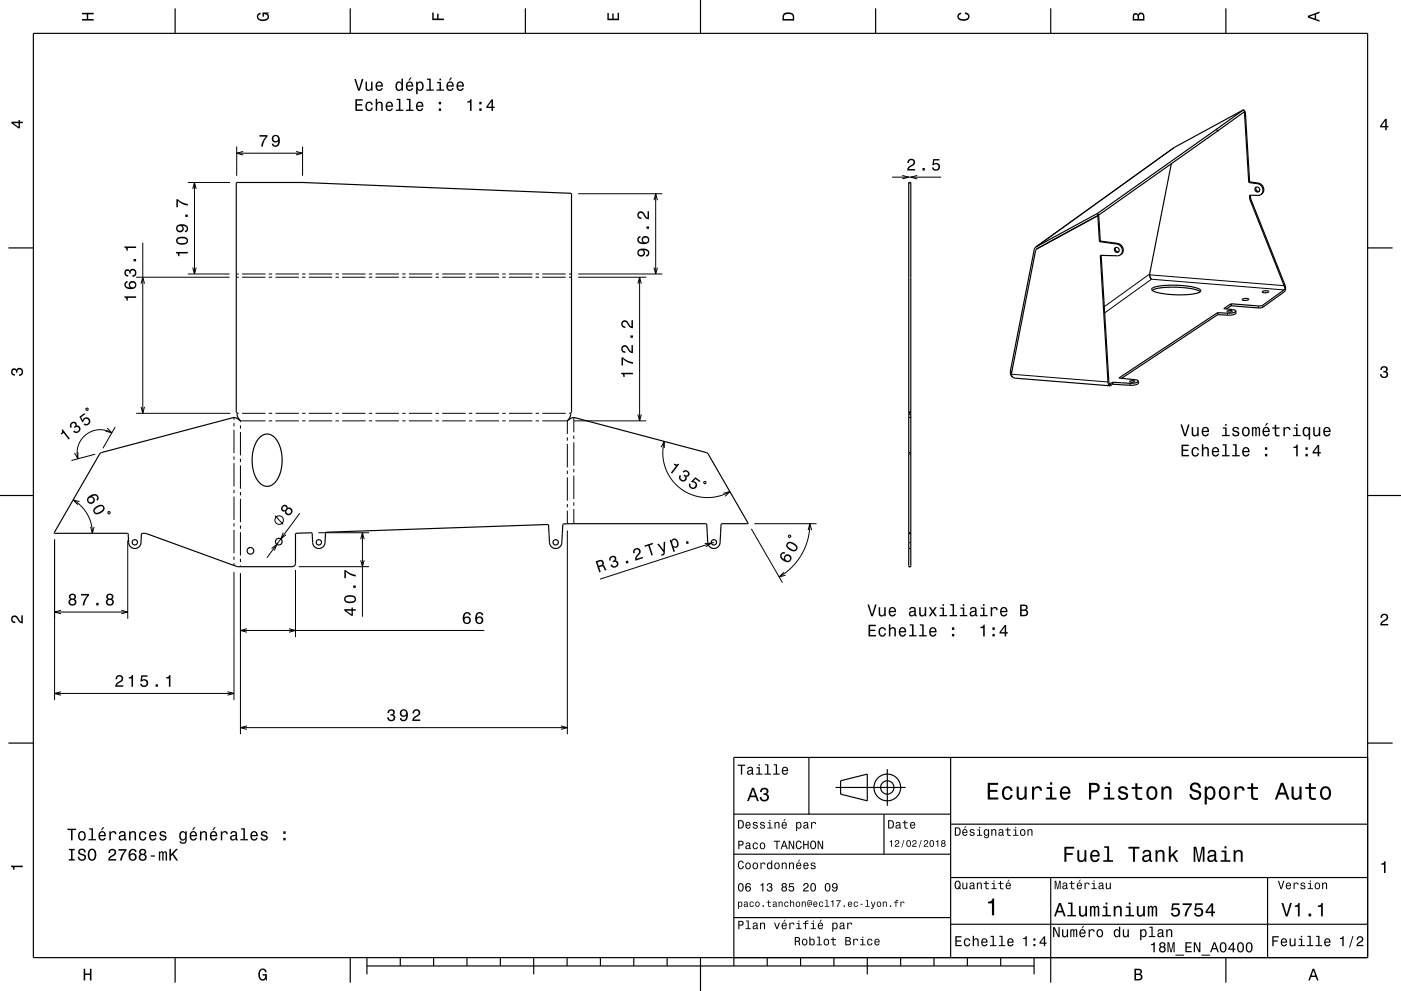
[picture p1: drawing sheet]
<svg xmlns="http://www.w3.org/2000/svg" width="420mm" height="297mm" viewBox="0 0 420 297" stroke-linecap="round" stroke-linejoin="round" font-family="sans-serif">
<g fill="none" stroke="#000" stroke-width=".3">
<path d="M372.8 32.9l.4 .5M373.3 33.5l-.2 .2M56.3 54.7h12.7M57.8 56.6l.5-1.9 .5 1.9M58.3 54.7v27.4M71 43.9v8.8M71 45.9h19.7M72.9 45.4l-1.9 .5 1.9 .5M88.8 45.4l1.9 .5-1.9 .5M90.7 43.9v8.8M173.3 58.1h25.3M196.1 60l.5-1.9 .5 1.9"/>
<path d="M196.6 58.1v24M267.4 53.1h14.8M270.5 52.6l1.9 .5-1.9 .5M272.4 54.8h.6M275 52.6l-2 .5 2 .5M352.1 44.2l-41.4 29.7M374.6 54.4l-.2 .2M374.7 54.5l-.2 .2M374.7 58.5l-.1 .1M374.9 59.5l-.2 .2M377.2 54.9l-.3 .1M42.8 72.7v51.2"/>
<path d="M311 74.5l-.2 .1M328.9 64l.3 .5M329.1 63.9l.3 .6M329.1 64.6l-.1 .1M329.4 64.7l-.3 .1M329.8 72.1l-.2 .2M330 72.3l-.3 .1M330 76.5l-.1 .1M335 73l-.2 .1M40.8 83.1h28M42.3 85l.5-1.9 .5 1.9M56.3 82.1h12.5"/>
<path d="M57.8 80.2l.5 1.9 .5-1.9M70.8 83.1h.8M70.8 82.1h.8M72.6 83.1h7M72.6 82.1h7M80.6 83.1h1M80.6 82.1h1M82.6 83.1h7M82.6 82.1h7M90.6 83.1h1M90.6 82.1h1M92.6 83.1h7"/>
<path d="M92.6 82.1h7M100.6 83.1h1M100.6 82.1h1M102.6 83.1h7M102.6 82.1h7M110.6 83.1h1M110.6 82.1h1M112.6 83.1h7M112.6 82.1h7M120.6 83.1h1M120.6 82.1h1M122.6 83.1h7"/>
<path d="M122.6 82.1h7M130.6 83.1h1M130.6 82.1h1M132.6 83.1h7M132.6 82.1h7M140.6 83.1h1M140.6 82.1h1M142.6 83.1h7M142.6 82.1h7M150.6 83.1h1M150.6 82.1h1M152.6 83.1h7"/>
<path d="M152.6 82.1h7M160.6 83.1h1M160.6 82.1h1M162.6 83.1h7M162.6 82.1h7M170.6 83.1h.7M170.6 82.1h.7M173.3 83.1h20.4M173.3 82.1h25.3M191.2 85l.5-1.9 .6 1.9M191.7 83.1v43M196.1 80.2l.5 1.9 .5-1.9"/>
<path d="M344.6 82.4l40.4 3.2M344.7 82.1l-13.6 9.8M365 93.7v.6M365.2 93.7v.6M366.9 92.5h.1M368 93.9v.6M369 91.1v.6M369.2 91v.6M377.2 91.7l.1 .6M378.6 91.5v.6M384.9 86.9l-39.7-3.2-14 10.1M385.4 86.7l-.2-.3 .2 .4"/>
<path d="M302.9 111.3l.4 .1M302.9 111.2l.4 .2M302.9 111.9h.3M302.9 111.5l.4 .1M302.9 111.4l.4 .1M303.2 112.1l29 2.4M332.6 114.9l.3 .1M333.5 114.6v.6M333.6 114.6l.1 .6M335.5 113.3h.1M338.7 114.9l.1 .6M23.4 135.5v2l-1-1.7"/>
<path d="M25.8 122.4h.5l.1 .5-.5 .1zM28.5 136.1l-7.1 1.9M32.1 128.3l1.4 1.4-1.9-.5M33.5 129.7a6.9 6.9 0 0 0-7.7 .5 6.9 6.9 0 0 0-2.4 7.3M34.5 128l-3.6 6.4M40.8 123.9h28.3M42.3 121.9l.5 2 .5-2M70.1 125.1v.7M70.1 126.8v1M70.1 128.8v7M70.1 136.8v1M70.1 138.8v7"/>
<path d="M71.1 123.9h.5M72.1 127.5v1M72.1 129.5v7M72.1 137.5v1M72.1 139.5v7M72.6 123.9h7M79.6 126.1h-7.5v.4M80.6 123.9h1M80.6 126.1h1M82.6 123.9h7M82.6 126.1h7M90.6 123.9h1"/>
<path d="M90.6 126.1h1M92.6 123.9h7M92.6 126.1h7M100.6 123.9h1M100.6 126.1h1M102.6 123.9h7M102.6 126.1h7M110.6 123.9h1M110.6 126.1h1M112.6 123.9h7M112.6 126.1h7M120.6 123.9h1"/>
<path d="M120.6 126.1h1M122.6 123.9h7M122.6 126.1h7M130.6 123.9h1M130.6 126.1h1M132.6 123.9h7M132.6 126.1h7M140.6 123.9h1M140.6 126.1h1M142.6 123.9h7M142.6 126.1h7M150.6 123.9h1"/>
<path d="M150.6 126.1h1M152.6 123.9h7M152.6 126.1h7M160.6 123.9h1M160.6 126.1h1M162.6 126.1h7.5v4M162.6 123.9h7M170.1 131.1v1M170.1 133.1v7M170.6 123.9h.5M172 125.1v4.4M172 130.5v1"/>
<path d="M172 132.5v7M172.1 126.1h21.6M191.2 124.2l.5 1.9 .6-1.9M198.2 134l.9-1.7 .1 2M199.1 132.3l-.4 3.9 .7 3.7 .7 1.9 1.2 1.9 2.6 2.7 1.7 1.1 1.8 .8 3.9 .8h2l2-.4 3.5-1.4M272.4 136.1h.6M272.4 135.6h.6M272.4 124.2h.6M272.4 123.4h.6M272.4 123.8h.6M272.4 123.7h.6M272.4 123.5h.6"/>
<path d="M21.9 149.8l2.5 1.9 1.8 2.4 1.1 2.8 .4 2.9M23.9 150.3l-2-.5 1.4 1.4M27.2 157.9l.5 1.9 .5-1.9M32.4 153.4h.5v.5h-.5zM70.1 146.8v1M70.1 148.8v7M70.1 156.8v1M70.1 158.8v7M72.1 147.5v1M72.1 149.5v7M72.1 157.5v1M72.1 159.5v7"/>
<path d="M82.5 154.5l2.4 2.7M84.9 159.7l-.7 1.8 1.5-1.2M89.9 153.8l-9.9 13.4M95.5 159.7h15.2M108.7 159.7v25.1M170.1 141.1v1M170.1 143.1v7M170.1 151.1v1M170.1 153.1v3.9M170.1 159v61.1M172 140.5v1M172 142.5v7"/>
<path d="M172 150.5v1M172 152.5v4.5M211.1 144.3l.5 .1-.1 .5-.5-.1zM216.9 147.8l1.9-.5-1.4 1.4M225.2 158.5l9.4 16.1M226.1 157h18.7M242.3 158.9l.5-1.9 .5 1.9M242.8 157l-.2 2.5-.4 2.2-.8 2.4-1.2 2.2-1.2 1.9-1.7 1.8-1.7 1.5-2 1.4M272.4 159.6h.6M272.4 159.9h.6M16.4 161.7v48.1M38.3 162v23.4"/>
<path d="M70.1 166.8v1M70.1 168.8v.7M70.1 171.5v38.3M72.1 167.5v1M72.1 169.5v.3M72.1 171.8v48.3M81.4 164.4l1.6-1.3-.7 1.9M88.6 170.8v20.2M89.6 169.8h21.1M108.1 167.9l.6 1.9 .5-1.9M108.1 161.6l.6-1.9 .5 1.9M211.3 162.9l2-.1-1.7 1.1"/>
<path d="M214 162.5l-34.1 11.1M235 171.5l-1.4 1.4 1.9-.5M236.5 160.4l.5 .1v.5h-.6zM272.4 169.8h.6M272.4 162.6h.6M16.4 183.4h21.9M18.3 182.9l-1.9 .5 1.9 .5M36.4 182.9l1.9 .5-1.9 .5M72.1 189h73.1M74 188.4l-1.9 .6 1.9 .5M86.6 188.4l2 .6-2 .5M16.4 207.8h53.7"/>
<path d="M18.3 207.3l-1.9 .5 1.9 .5M68.2 207.3l1.9 .5-1.9 .5M72.1 218.1h98M74 217.6l-1.9 .5 1.9 .5M168.2 217.6l1.9 .5-1.9 .5"/>
<circle cx="83.7" cy="155.9" r="1.28"/>
</g>
<g fill="none" stroke="#000" stroke-width=".35">
<path d="M10 10h400v277h-400zM52.5 2.5v7.5M105 2.5v7.5M157.5 2.5v7.5M210 0v10M262.5 2.5v7.5M315 2.5v7.5M367.5 2.5v7.5M364.7 38.7l-35.6 25.2-18.5 10.1M364.7 38.7h.1M364.7 38.7l.3 .6M365 39.3l-35.8 25.2"/>
<path d="M365 39.3h.1M372.8 32.9l-20.9 11.4-41.3 29.7M372.8 32.9l-8.1 5.8M372.8 32.9h.1M372.8 32.9l.3 .5M373 33.6l1.4 21 2.5 .4a1.92 1.92 0 0 1 1.6 1.3 1.92 1.92 0 0 1-.5 2M373.1 33.4l.2 .1 1.3 20.9 2.6 .5a1.89 1.89 0 0 1 1.6 1.4 1.89 1.89 0 0 1-.8 2M373.1 33.4l-8.1 5.9M70.8 54.8l19.9-.1 80.5 3.2 .1 65.5-.5 1.7-.7 1 1.1-.8 .8-.2 40 10.6 12.3 21.1-8 .2-.4 5.6a1.85 1.85 0 0 1-1.9 1.8 1.85 1.85 0 0 1-1.8-1.8l-.5-5.6h-42.8l-.5 5.6a1.85 1.85 0 0 1-1.8 1.8 1.85 1.85 0 0 1-1.9-1.8l-.4-5.4-66.6 2.3-.3 3.1a1.85 1.85 0 0 1-1.8 1.8 1.85 1.85 0 0 1-1.9-1.8l-.2-2.9-4.9 .3v8.9l-.3 .7-.7 .2h-16.5l-27.5-10-1.2 .1-.1 2.7a1.85 1.85 0 0 1-1.9 1.8 1.85 1.85 0 0 1-1.8-1.8l-.3-2.8h-21.9l-.2-.2 14-23.9 39.9-10.6 .9 .2 1.1 .8-.9-1.2-.4-1.5zM272.4 54.7h.6v115.1h-.6zM351.1 49.1l-6.4 33M374.9 58.5v1l10.3 25.9"/>
<path d="M376.6 56.1a.84 .84 0 0 0 0 .9 .84 .84 0 0 0 .9 .3M378 58.3l-.6 .3-2.8-.1 .1 1.2 10.3 25.9M2.5 74.3h7.5M310.6 74l-.6 .8-7.1 36.7a1.37 1.37 0 0 0 .7 1.5M310.8 74.6l-.3 .5-7.3 37 .2 .6 1 .6 28.3 2.3M311 74.5l-.2 .1M329 64.7l.1 .1 .5 7.5 5.2 .8a1.92 1.92 0 0 1 1.5 1.3 1.92 1.92 0 0 1-.4 2M329.2 64.5l-18.4 10.1M329.3 64.5l.5 7.6 5.2 .9a1.89 1.89 0 0 1 1.7 1.4 1.89 1.89 0 0 1-.8 2M329.9 76.6l2.3 37.9 .3 1M330 76.5l-.1 .1M330.1 76.5l2.3 37.8 .2 .6"/>
<path d="M334.5 74.2a.84 .84 0 0 0 0 .9 .84 .84 0 0 0 .9 .3M335.9 76.4l-.9 .3-5-.2M410 74.3h7.5M344.6 82.4l.6 1.3zM344.7 82.1l-.1 .3M344.7 82.1h.1M345.4 86.4l2.2-.7 4-.2 4.6 .3 3.2 .7a.61 .61 0 0 1 .6 .7 .61 .61 0 0 1-.7 .5l-2.9 .6-3.8 .1-4-.4-2.7-.7a.56 .56 0 0 1-.5-.3 .56 .56 0 0 1 0-.6zM345.4 87l2.4-.7 4.5-.2 4.8 .4 1.7 .4 1.1 .5M366.9 92.5l2.8 .3 .8 .4M366.9 92.5h.1M367.9 93.3l.7-.2 .8 .1a1.05 1.05 0 0 1-1.5 .1zM370.5 93.2l-.1 .8-.9 .4-4.5-.1-28.8 19.1"/>
<path d="M370.5 93.2l-.5 .4-1.1 .2-3.9-.1-29.5 19.6M372.4 89.7l1.2-.3a.45 .45 0 0 1 .5 0 .45 .45 0 0 1 .2 .4l-1 .2a.57 .57 0 0 1-.9-.3zM373.5 90h-.2M378.5 87.4l.7-.3a.65 .65 0 0 1 1.1 .4l-1.1 .2a.46 .46 0 0 1-.5 .1 .46 .46 0 0 1-.2-.4zM379.5 87.7h-.2M385 85.6l.2 .8M385.2 86.4l-.3 .5-6.5 4.7-1.2 .1-8-.7-2.3 1.5M385.2 86.4h.1M385.2 85.4l.1 .4a1.48 1.48 0 0 1-.3 1.7l-6.8 4.7-9-.6-1.5 1M385.2 85.4l-.2 .2M332.5 115.5l.2 .1M332.6 114.9l.3 .1"/>
<path d="M332.6 114.9l-.1 .6M332.9 115l.1 .5M333 115.5l-.3 .1M335.5 113.3l5 .5 .7 .4M335.5 113.3h.1M338.6 114.3l.8-.2 .8 .1a1.05 1.05 0 0 1-1.6 .1zM341.2 114.2v.8l-1.2 .4-6.3-.2-.7 .3M341.2 114.2l-.4 .4-1.1 .3-6.1-.3-.7 .4M77.9 131.1a3.2 3.2 0 0 1 5.3 1.2l1.1 2.9 .3 3.2-.6 3.3-1.3 2.6a3.2 3.2 0 0 1-3.1 1.4 3.2 3.2 0 0 1-2.6-2l-1.1-2.9-.3-3.7 .7-3.5 .7-1.3zM272.4 125.1h.6M0 148.5h10M272.4 159.8h.6"/>
<path d="M410 148.5h10M272.4 164.4h.6M2.5 222.7h7.5M242.5 227v17M250.5 236h21M252 234l8-2v8l-8-2zM266 230.5v11M285 227v60M410 222.7h7.5M410 227h-190v62.5M220 244h65M220 256h65"/>
<path d="M265 244v12M285 247h125M220 275h65M285 277h125M285 263h125M315 263v31.5M380 263v24M52.5 287v7.5M105 287v7.5M110 289.5h200M110 287v5M120 287v2.5"/>
<path d="M130 287v2.5M140 287v2.5M150 287v2.5M160 287v5M170 287v2.5M180 287v2.5M190 287v2.5M200 287v2.5M210 287v10M230 287v2.5M240 287v2.5M250 287v2.5"/>
<path d="M260 287v5M270 287v2.5M280 287v2.5M290 287v2.5M300 287v2.5M310 287v5M367.5 287v7.5"/>
<circle cx="376.9" cy="56.8" r=".75"/>
<circle cx="334.9" cy="74.9" r=".75"/>
<circle cx="40.4" cy="162.5" r=".8"/>
<circle cx="75.1" cy="165.1" r="1"/>
<circle cx="83.6" cy="162.3" r="1"/>
<circle cx="95.6" cy="162.5" r=".8"/>
<circle cx="166.6" cy="162.5" r=".8"/>
<circle cx="214" cy="162.5" r=".8"/>
<circle cx="266" cy="236" r="4"/>
<circle cx="266" cy="236" r="2"/>
</g>
<g fill="#000">
<path d="M24.6 3.8h3.5v.5h-1.7v1.4h1.7v.5h-3.5v-.5h1.4v-1.4h-1.4z" fill-rule="evenodd"/>
<path d="M77.3 4.2l.8-.4v.5l-.3 .1a.68 .68 0 0 0-.4 .6 .68 .68 0 0 0 .4 .6 1.68 1.68 0 0 0 2.4-.6 .93 .93 0 0 0-1.1-.8v.8h-.4v-1.3h1.9v.3l-.5 .1 .4 .4a1.19 1.19 0 0 1-.9 1.7 1.9 1.9 0 0 1-2.6-1.3z" fill-rule="evenodd"/>
<path d="M129.6 3.8h.4v1.8h1.1v-1.5h.4v1.5h1.6v.4h-3.5z" fill-rule="evenodd"/>
<path d="M182.1 3.9h.4v1.7h1.1v-1.6h.4v1.6h1.2v-1.8h.4v2.3h-3.5z" fill-rule="evenodd"/>
<path d="M235 4a2.21 2.21 0 0 0-.4 2.2h3.5v-1.2a1.92 1.92 0 0 0-3.1-1zM235.3 4.4l.4-.2a1.45 1.45 0 0 1 2 .8v.7h-2.7l.1-1z" fill-rule="evenodd"/>
<path d="M287.3 4.2l.8-.4v.4l-.3 .1a.66 .66 0 0 0-.4 .6 .66 .66 0 0 0 .4 .6 1.69 1.69 0 0 0 2.5-.5 .9 .9 0 0 0-1-.8v-.5a1.24 1.24 0 0 1 1.4 1.1 1.24 1.24 0 0 1-1.1 1.4 1.93 1.93 0 0 1-2.6-1.2z" fill-rule="evenodd"/>
<path d="M339.8 4.2l-.2 2h3.5v-1.4a.98 .98 0 0 0-.7-1 .98 .98 0 0 0-1.2 .6 .84 .84 0 0 0-1.4-.2zM340.1 4.5l.4-.1 .4 .1 .1 1.2h-1zM341.6 4.4l.4-.2a.58 .58 0 0 1 .7 .7v.8h-1.2z" fill-rule="evenodd"/>
<path d="M392.1 4.7v.6l3.5 1.2v-.4l-1-.4v-1.4l1-.4v-.4zM392.6 5l1.5-.5v1z" fill-rule="evenodd"/>
<path d="M3.4 36.5v.4l2.1 1.6h.5v-1.6h.8v-.4h-.8v-.5h-.4v.5zM4 36.9h1.6v1.1z" fill-rule="evenodd"/>
<path d="M106.5 29.7v3.5h2.3v-.4h-1.8v-1.2h1.6v-.4h-1.6v-1h1.7v-.5zM109.8 30.8a1.45 1.45 0 0 0-.2 1.7 1.45 1.45 0 0 0 1.5 .8l.6-.6 .1-.4h-.5l-.4 .6a1.02 1.02 0 0 1-.9-1 1.02 1.02 0 0 1 .9-1l.4 .5h.5a1.09 1.09 0 0 0-.8-.9 1.09 1.09 0 0 0-1.2 .3zM112.6 29.6v3.6h.5v-1.5a.63 .63 0 0 1 .4-.8 .63 .63 0 0 1 .8 .3v2h.4v-1.7a.88 .88 0 0 0-.6-1 .88 .88 0 0 0-1 .4v-1.3zM115.9 30.8a1.46 1.46 0 0 0-.3 1.7 1.46 1.46 0 0 0 1.5 .8l.7-.8h-.5l-.6 .4a.75 .75 0 0 1-.6-.9h1.7a1.17 1.17 0 0 0-.5-1.4 1.17 1.17 0 0 0-1.4 .2zM116.2 31l.3-.1a.67 .67 0 0 1 .6 .1 .67 .67 0 0 1 .3 .6h-1.3zM118.9 29.6v.4h.7v2.9h-.9v.3h2.2v-.3h-.9v-3.3zM121.9 29.6v.4h.7v2.9h-.9v.3h2.3v-.3h-.9v-3.3zM125 30.8a1.46 1.46 0 0 0-.3 1.7 1.46 1.46 0 0 0 1.5 .8l.7-.8h-.5l-.5 .4a.76 .76 0 0 1-.7-.9h1.7a1.17 1.17 0 0 0-.5-1.4 1.17 1.17 0 0 0-1.4 .2zM125.4 31l.2-.1a.67 .67 0 0 1 .7 .1 .67 .67 0 0 1 .2 .6h-1.3zM131.5 32.5v.7h.7v-.7zM131.5 30.5v.8h.7v-.8z" fill-rule="evenodd"/>
<path d="M106.2 23.7l1.1 3.5h.6l1.1-3.5h-.5l-.9 3-.9-3zM109.6 24.5v1.8a.89 .89 0 0 0 .6 .9 .89 .89 0 0 0 1.1-.4v.4h.4v-2.7h-.5v1.5a.64 .64 0 0 1-.3 .8 .64 .64 0 0 1-.9-.3v-2zM112.9 24.8a1.45 1.45 0 0 0-.3 1.6 1.45 1.45 0 0 0 1.4 .8l.7-.8h-.4l-.6 .5a.76 .76 0 0 1-.7-.9h1.8a1.16 1.16 0 0 0-.5-1.4 1.16 1.16 0 0 0-1.4 .2zM113.2 25l.2-.2a.67 .67 0 0 1 .7 .1 .67 .67 0 0 1 .2 .7h-1.3zM118.8 24.8a1.49 1.49 0 0 0-.2 1.5 1.49 1.49 0 0 0 1.2 .9l.6-.4v.4h.4v-3.6h-.4v1.3a.89 .89 0 0 0-1.6-.1zM119.2 25.1a.62 .62 0 0 1 .7-.3 .62 .62 0 0 1 .4 .6 .91 .91 0 0 1 0 1 .91 .91 0 0 1-.9 .4l-.4-.5zM122.9 23.3l-.5 .8h.3l.7-.8zM122 24.8a1.45 1.45 0 0 0-.3 1.6 1.45 1.45 0 0 0 1.5 .8l.7-.8h-.5l-.6 .5a.76 .76 0 0 1-.7-.9h1.8a1.16 1.16 0 0 0-.5-1.4 1.16 1.16 0 0 0-1.4 .2zM122.3 25l.2-.2a.67 .67 0 0 1 .7 .1 .67 .67 0 0 1 .2 .7h-1.3zM124.7 24.5v3.7h.5v-1.4a.93 .93 0 0 0 1 .5 .93 .93 0 0 0 .7-.9 1.27 1.27 0 0 0 0-1.4 1.27 1.27 0 0 0-1.4-.5l-.3 .4v-.4zM125.4 25.1a.63 .63 0 0 1 .7-.3 .63 .63 0 0 1 .4 .6l.1 .4a.84 .84 0 0 1-.7 1.1 1.18 1.18 0 0 1-.5-1.8zM128 23.6v.3h.7v2.9h-.9v.4h2.2v-.4h-.9v-3.2zM131.1 24.6v.3h.7v1.9h-1v.4h2.3v-.4h-.9v-2.2zM131.7 23.6v.5h.5v-.5zM135.1 23.3l-.5 .8h.3l.7-.8zM134.1 24.8a1.45 1.45 0 0 0-.2 1.6 1.45 1.45 0 0 0 1.4 .8l.7-.8h-.4l-.6 .5a.76 .76 0 0 1-.7-.9h1.7a1.17 1.17 0 0 0-.4-1.4 1.17 1.17 0 0 0-1.5 .2zM134.5 25l.2-.2a.67 .67 0 0 1 .7 .1 .67 .67 0 0 1 .2 .7h-1.3zM137.1 24.8a1.45 1.45 0 0 0-.2 1.6 1.45 1.45 0 0 0 1.4 .8l.7-.8h-.4l-.6 .5a.76 .76 0 0 1-.7-.9h1.8a1.16 1.16 0 0 0-.5-1.4 1.16 1.16 0 0 0-1.5 .2zM137.5 25l.2-.2a.67 .67 0 0 1 .7 .1 .67 .67 0 0 1 .2 .7h-1.3z" fill-rule="evenodd"/>
<path d="M140.1 30.4v.3h.8v2.5h.5v-3.5h-.4a.77 .77 0 0 1-.9 .7zM143.7 32.5v.7h.7v-.7zM143.7 30.5v.8h.7v-.8zM147.3 29.8l-1.5 2.1v.5h1.5v.8h.5v-.8h.5v-.4h-.5v-2.2zM147.3 30.4v1.6h-1.1z" fill-rule="evenodd"/>
<path d="M415.3 35.6l-1.6 2.1v.5h1.6v.8h.4v-.8h.5v-.4h-.5v-2.2zM415.3 36.2v1.6h-1.1z" fill-rule="evenodd"/>
<path d="M77.8 40.5v.5h1.9a5.2 5.2 0 0 0-1.4 2.9h.5a5.3 5.3 0 0 1 1.4-3v-.4zM81.8 40.7a1.15 1.15 0 0 0-.1 1.7 1.15 1.15 0 0 0 1.7-.1 1.02 1.02 0 0 1-.8 1.3l-.5-.1-.1-.5h-.5a1.23 1.23 0 0 0 1.5 1 1.23 1.23 0 0 0 .9-1.5 1.41 1.41 0 0 0-.4-1.7 1.41 1.41 0 0 0-1.7-.1zM81.9 41.5a.75 .75 0 0 1 1.5 0 .75 .75 0 0 1-1.5 0z" fill-rule="evenodd"/>
<path d="M272.3 47.9l-.3 .9h.5a.7 .7 0 0 1 .5-.8 .7 .7 0 0 1 .8 .5 .7 .7 0 0 1-.4 .9l-.3 .1a1.64 1.64 0 0 0-1.2 1.6h2.4v-.4h-1.9l.9-.8a1.17 1.17 0 0 0 .9-1.7 1.17 1.17 0 0 0-1.9-.3zM276.6 50.3v.8h.7v-.8zM279.8 47.7l-.3 1.8h.4a.8 .8 0 0 1 1.2-.2 .8 .8 0 0 1 0 1.2 .8 .8 0 0 1-1.2-.3h-.5a1.21 1.21 0 0 0 1.5 1 1.21 1.21 0 0 0 .8-1.6 1.21 1.21 0 0 0-1.7-.6l.1-.9h1.5v-.4z" fill-rule="evenodd"/>
<path d="M52.8 75.5v.3a.78 .78 0 0 1 .6 1h.4v-.8h2.5v-.5zM53.2 71.2a1.13 1.13 0 0 0-.4 1.3 1.13 1.13 0 0 0 1 .8 1.9 1.9 0 0 0 2.6-1.2 2.03 2.03 0 0 0-3.2-.9zM53.3 71.8a2.38 2.38 0 0 1 2.6 0v.7a2.37 2.37 0 0 1-2.6 0zM53.2 67.5a1.17 1.17 0 0 0-.3 1.7 1.17 1.17 0 0 0 1.7 .2 1.17 1.17 0 0 0 .1-1.7 1.02 1.02 0 0 1 1.3 .8l-.2 .5-.4 .1v.5a1.23 1.23 0 0 0 .9-1.5 1.23 1.23 0 0 0-1.4-.9zM53.2 68.4a.75 .75 0 0 1 1.5 0 .75 .75 0 0 1-1.5 0zM55.5 64.3v.7h.8v-.7zM52.9 59.7v2.4h.4v-1.9a5.2 5.2 0 0 0 3 1.4v-.5a5.3 5.3 0 0 1-3-1.4z" fill-rule="evenodd"/>
<path d="M191.5 74.8a1.17 1.17 0 0 0-.3 1.7 1.17 1.17 0 0 0 1.7 .2 1.17 1.17 0 0 0 .1-1.7 1.02 1.02 0 0 1 1.3 .8l-.2 .5-.4 .1v.5a1.23 1.23 0 0 0 .9-1.5 1.23 1.23 0 0 0-1.4-.9zM191.5 75.7a.74 .74 0 0 1 1.4 0 .74 .74 0 0 1-1.4 0zM191.3 71.1a1.44 1.44 0 0 0 .1 1.6 1.44 1.44 0 0 0 1.6 .5 1.26 1.26 0 0 0 1.6-1 1.26 1.26 0 0 0-1.1-1.5 1.11 1.11 0 0 0-1.1 .7 1.11 1.11 0 0 0 .3 1.3 1.02 1.02 0 0 1-1.2-.9l.1-.4 .4-.2v-.5zM192.8 72a.75 .75 0 0 1 1.5 0 .75 .75 0 0 1-1.5 0zM193.8 67.9v.7h.8v-.7zM191.3 63.6a1.2 1.2 0 0 0-.2 1.4 1.2 1.2 0 0 0 1.2 .6v-.4a.71 .71 0 0 1-.8-.5 .71 .71 0 0 1 .5-.9 .71 .71 0 0 1 .8 .5l.2 .3a1.64 1.64 0 0 0 1.6 1.1v-2.4h-.5v1.9l-.4-.3-.7-1.2a1.11 1.11 0 0 0-1.7-.1z" fill-rule="evenodd"/>
<path d="M37.3 88.8v.4a.77 .77 0 0 1 .7 .9h.3v-.8h2.5v-.5zM37.5 84.6a1.44 1.44 0 0 0 .1 1.6 1.44 1.44 0 0 0 1.6 .5 1.26 1.26 0 0 0 1.7-1 1.26 1.26 0 0 0-1.2-1.5 1.11 1.11 0 0 0-1.1 .7 1.11 1.11 0 0 0 .4 1.3 1.02 1.02 0 0 1-1.3-.9l.1-.4 .4-.2v-.5zM39 85.4a.75 .75 0 0 1 1.5 0 .75 .75 0 0 1-1.5 0zM37.5 81a1.17 1.17 0 0 0-.2 1.2 1.17 1.17 0 0 0 1.1 .7v-.5a.62 .62 0 0 1-.7-.3 .62 .62 0 0 1 .2-.8 .62 .62 0 0 1 .9 .2v.5h.4a.72 .72 0 0 1 .4-.9 .72 .72 0 0 1 .9 .5 .72 .72 0 0 1-.5 .9h-.3v.5a1.18 1.18 0 0 0 1.2-1.5 1.18 1.18 0 0 0-1.8-.6l-.2 .2a.86 .86 0 0 0-1.4-.1zM40.1 77.6v.7h.7v-.7zM37.3 73.9v.3a.77 .77 0 0 1 .7 .9h.3v-.8h2.5v-.4z" fill-rule="evenodd"/>
<path d="M3.6 110.6a.86 .86 0 0 1 1.4 .2 1.12 1.12 0 0 1 1.5-.4 1.12 1.12 0 0 1 .3 1.6l-.5 .6-.6 .1v-.5a.72 .72 0 0 0 .9-.6 .72 .72 0 0 0-.8-.8 .72 .72 0 0 0-.6 .9h-.4a.62 .62 0 0 0-.4-.8 .62 .62 0 0 0-.8 .5 .62 .62 0 0 0 .5 .7h.4l-.1 .5a1.17 1.17 0 0 1-1-.7 1.17 1.17 0 0 1 .2-1.3z" fill-rule="evenodd"/>
<path d="M186.2 111.7v.4a.77 .77 0 0 1 .7 .9h.4v-.8h2.4v-.5zM186.3 107.1v2.4h.5v-1.9a5.2 5.2 0 0 0 2.9 1.4v-.5a5.3 5.3 0 0 1-3-1.4zM186.5 103.8a1.2 1.2 0 0 0-.2 1.3 1.2 1.2 0 0 0 1.2 .7v-.5a.71 .71 0 0 1-.9-.5 .71 .71 0 0 1 .6-.9 .71 .71 0 0 1 .8 .5l.2 .3a1.63 1.63 0 0 0 1.5 1.1v-2.4h-.4v1.9l-.4-.3-.7-1.1a1.11 1.11 0 0 0-1.7-.1zM189 100.5v.7h.7v-.7zM186.5 96.3a1.2 1.2 0 0 0-.2 1.3 1.2 1.2 0 0 0 1.2 .7v-.5a.71 .71 0 0 1-.9-.5 .71 .71 0 0 1 .6-.8 .71 .71 0 0 1 .8 .5l.2 .3a1.63 1.63 0 0 0 1.5 1.1v-2.4h-.4v1.9l-.4-.3-.7-1.2a1.11 1.11 0 0 0-1.7-.1z" fill-rule="evenodd"/>
<path d="M414.1 110a1.01 1.01 0 0 1 1.5-.2 1.01 1.01 0 0 1 0 1.6 1.12 1.12 0 0 1 .4 1.5 1.12 1.12 0 0 1-1.6 .3l-.6-.5-.1-.6h.5a.72 .72 0 0 0 .7 .9 .72 .72 0 0 0 .7-.8 .72 .72 0 0 0-.9-.6v-.4a.62 .62 0 0 0 .8-.4 .62 .62 0 0 0-.5-.8 .62 .62 0 0 0-.7 .5v.4h-.5z" fill-rule="evenodd"/>
<path d="M18.5 128.9a.77 .77 0 0 1-.3 1.1l.2 .2 .7-.5 1.5 2 .3-.3-2.1-2.8zM21.4 126.7a1.05 1.05 0 0 0-.2 1.5l.4-.2a.62 .62 0 0 1-.2-.8 .62 .62 0 0 1 .8-.3 .62 .62 0 0 1 .3 .8l-.4 .3 .3 .3a.74 .74 0 0 1 1.1-.1 .74 .74 0 0 1-.1 1.1 .74 .74 0 0 1-1.1-.3l-.4 .3a1.18 1.18 0 0 0 2 0 1.18 1.18 0 0 0-.7-1.8h-.3a.91 .91 0 0 0-.3-1.1 .91 .91 0 0 0-1.2 .3zM23.8 124.9l.9 1.7 .3-.3a.8 .8 0 0 1 .9-.9 .8 .8 0 0 1 .7 1 .8 .8 0 0 1-1.2 .5l-.4 .3a1.21 1.21 0 0 0 1.9-.1 1.21 1.21 0 0 0-.4-1.8 1.21 1.21 0 0 0-1.7 .6l-.5-.8 1.2-1-.2-.3z" fill-rule="evenodd"/>
<path d="M354.2 133.3v3.5h2.2v-.5h-1.7v-1.1h1.5v-.5h-1.5v-1h1.7v-.4zM357.5 134.3a1.45 1.45 0 0 0-.2 1.7 1.45 1.45 0 0 0 1.5 .8l.5-.6 .1-.4h-.4l-.4 .6a1.01 1.01 0 0 1-1-1 1.01 1.01 0 0 1 1-1l.4 .6h.4a1.09 1.09 0 0 0-.7-1 1.09 1.09 0 0 0-1.2 .3zM360.3 133.1v3.7h.4v-1.6a.63 .63 0 0 1 .4-.8 .63 .63 0 0 1 .8 .4l.1 2h.4v-1.8a.88 .88 0 0 0-.6-1 .88 .88 0 0 0-1.1 .4v-1.3zM363.6 134.3a1.46 1.46 0 0 0-.3 1.7 1.46 1.46 0 0 0 1.5 .8l.7-.8h-.5l-.6 .5a.76 .76 0 0 1-.7-1h1.8a1.17 1.17 0 0 0-.5-1.3 1.17 1.17 0 0 0-1.4 .1zM363.9 134.6l.2-.2a.66 .66 0 0 1 .7 .1 .66 .66 0 0 1 .2 .7h-1.3zM366.6 133.1v.4h.7v2.9h-1v.4h2.3v-.4h-.9v-3.3zM369.6 133.1v.4h.7v2.9h-.9v.4h2.2v-.4h-.9v-3.3zM372.7 134.3a1.45 1.45 0 0 0-.3 1.7 1.45 1.45 0 0 0 1.5 .8l.7-.8h-.5l-.6 .5a.76 .76 0 0 1-.7-1h1.8a1.17 1.17 0 0 0-.5-1.3 1.17 1.17 0 0 0-1.4 .1zM373 134.6l.2-.2a.67 .67 0 0 1 .7 .1 .67 .67 0 0 1 .3 .7h-1.4zM379.2 136v.8h.7v-.8zM379.2 134.1v.7h.7v-.7z" fill-rule="evenodd"/>
<path d="M353.9 127.2l1.1 3.5h.5l1.1-3.5h-.4l-.9 3-.9-3zM357.3 128v1.8a.89 .89 0 0 0 .6 1 .89 .89 0 0 0 1-.5v.4h.5v-2.7h-.5v1.6a.64 .64 0 0 1-.4 .7 .64 .64 0 0 1-.8-.3v-2zM360.5 128.3a1.45 1.45 0 0 0-.2 1.6 1.45 1.45 0 0 0 1.4 .8l.7-.8h-.4l-.6 .5a.76 .76 0 0 1-.7-.9h1.8a1.16 1.16 0 0 0-.5-1.4 1.16 1.16 0 0 0-1.5 .2zM360.9 128.5l.2-.1a.67 .67 0 0 1 .7 .1 .67 .67 0 0 1 .2 .6h-1.3zM366.6 128.1v.4h.7v1.8h-.9v.4h2.2v-.4h-.9v-2.2zM367.3 127.1v.5h.4v-.5zM369.7 128.1l-.2 .3a.96 .96 0 0 0 1.2 1.2l.3 .1a.6 .6 0 0 1-.5 .8 .6 .6 0 0 1-.7-.6h-.4a1.03 1.03 0 0 0 1.3 .9 1.03 1.03 0 0 0 .6-1.4l-1.3-.5a.54 .54 0 0 1 .4-.7 .54 .54 0 0 1 .6 .5h.5a1.09 1.09 0 0 0-1.8-.6zM372.6 128.3a1.45 1.45 0 0 0-.2 1.7 1.45 1.45 0 0 0 1.6 .7 1.45 1.45 0 0 0 .7-1.8 1.45 1.45 0 0 0-1.7-.9zM373 128.6a.67 .67 0 0 1 .7-.3 .67 .67 0 0 1 .5 .6 .93 .93 0 0 1 0 1.1 .93 .93 0 0 1-1 .4 1.37 1.37 0 0 1-.2-1.8zM375.3 128v2.7h.4v-1.8l.2-.6h.3l.1 .3v2.1h.4v-2.1l.4-.3 .2 .5v1.9h.5v-1.9a.69 .69 0 0 0-.6-.9l-.5 .4-.5-.4-.5 .4v-.3zM379.7 126.8l-.5 .8h.3l.7-.8zM378.7 128.3a1.46 1.46 0 0 0-.2 1.6 1.46 1.46 0 0 0 1.4 .8l.7-.8h-.4l-.6 .5a.76 .76 0 0 1-.7-.9h1.8a1.17 1.17 0 0 0-.5-1.4 1.17 1.17 0 0 0-1.5 .2zM379.1 128.5l.2-.1a.67 .67 0 0 1 .7 .1 .67 .67 0 0 1 .2 .6h-1.3zM382.2 127.3v.8h-.8v.4h.8v1.8a1.04 1.04 0 0 0 1.4 .5v-.4a.68 .68 0 0 1-1-.3v-1.6h1v-.4h-1v-.8zM384.8 128v2.7h.4v-1.5a.66 .66 0 0 1 .4-.8 .66 .66 0 0 1 .8 .2v.3h.5a.9 .9 0 0 0-.7-1 .9 .9 0 0 0-1 .6v-.5zM387.8 128.1v.4h.7v1.8h-.9v.4h2.3v-.4h-.9v-2.2zM388.5 127.1v.5h.5v-.5zM390.8 128.3a1.49 1.49 0 0 0-.3 1.5 1.49 1.49 0 0 0 1.3 1l.5-.5v1.5h.5v-3.8h-.5v.4l-.3-.4a.92 .92 0 0 0-1.2 .3zM391.1 128.6a.62 .62 0 0 1 .7-.3 .62 .62 0 0 1 .5 .6 .91 .91 0 0 1 0 1 .91 .91 0 0 1-.9 .4l-.4-.5zM393.7 128v1.8a.89 .89 0 0 0 .6 1 .89 .89 0 0 0 1.1-.5v.4h.4v-2.7h-.5v1.6a.65 .65 0 0 1-.3 .7 .65 .65 0 0 1-.9-.3v-2zM397 128.3a1.45 1.45 0 0 0-.3 1.6 1.45 1.45 0 0 0 1.5 .8l.7-.8h-.5l-.6 .5a.76 .76 0 0 1-.7-.9h1.8a1.17 1.17 0 0 0-.5-1.4 1.17 1.17 0 0 0-1.4 .2zM397.3 128.5l.2-.1a.67 .67 0 0 1 .7 .1 .67 .67 0 0 1 .2 .6h-1.3z" fill-rule="evenodd"/>
<path d="M387.8 133.9v.4h.8v2.5h.4v-3.6h-.3a.78 .78 0 0 1-.9 .7zM391.4 136v.8h.7v-.8zM391.4 134.1v.7h.7v-.7zM395 133.3l-1.5 2.2v.4h1.5v.9h.5v-.9h.5v-.4h-.5v-2.2zM395 133.9v1.6h-1.1z" fill-rule="evenodd"/>
<path d="M26.5 148.9a1.19 1.19 0 0 0-.2 1.8 1.19 1.19 0 0 0 1.8 0 1.19 1.19 0 0 0-.1-1.8l-.5-.1a1.02 1.02 0 0 1 1.6 .1l.1 .4-.3 .4 .2 .4a1.24 1.24 0 0 0 .1-1.7 1.24 1.24 0 0 0-1.8-.1zM26.5 149.8a.75 .75 0 0 1 1.5 0 .75 .75 0 0 1-1.5 0zM28.4 152.1a1.14 1.14 0 0 0-.3 1.5 1.14 1.14 0 0 0 1.4 .5l.8-.3a1.51 1.51 0 0 0 .9-2 1.43 1.43 0 0 0-2.2-.1zM28.8 152.4a1.61 1.61 0 0 1 2.1-.4v.3a2.39 2.39 0 0 1-2.2 1.4l-.4-.6z" fill-rule="evenodd"/>
<path d="M84.5 151.8a.89 .89 0 0 0-.1 1.1 .89 .89 0 0 0 1.1 .3 1.09 1.09 0 0 0 1.2 1.1 1.09 1.09 0 0 0 .9-1.3 1.09 1.09 0 0 0-1.4-.8 .89 .89 0 0 0-.6-.9 .89 .89 0 0 0-1.1 .5zM85.9 153.3a.71 .71 0 0 1 1.4 0 .71 .71 0 0 1-1.4 0zM84.7 152.3a.6 .6 0 0 1 1.2 0 .6 .6 0 0 1-1.2 0z" fill-rule="evenodd"/>
<path d="M202.2 138.9l-.2 .3 .6 .5-1.5 2 .4 .3 2.1-2.8-.3-.3a.77 .77 0 0 1-1.1 0zM204.7 141.4l.3 .3a.62 .62 0 0 1 .7-.4 .62 .62 0 0 1 .5 .7 .62 .62 0 0 1-.7 .5l-.4-.3-.2 .3a.74 .74 0 0 1 .4 1.1 .74 .74 0 0 1-1.2 .2 .74 .74 0 0 1 .1-1.2l-.4-.2a1.18 1.18 0 0 0 .5 1.8 1.18 1.18 0 0 0 1.6-1.1l-.1-.2a1.01 1.01 0 0 0 .9-1.2 1.01 1.01 0 0 0-1.3-.8zM206.7 144.8a1.21 1.21 0 0 0 .5 1.7 1.21 1.21 0 0 0 1.7-.8 1.21 1.21 0 0 0-1.1-1.5l.7-.6 1.2 .9 .3-.3-1.5-1.2-1.3 1.3 .3 .3a.8 .8 0 0 1 1.1 .5 .8 .8 0 0 1-.8 1 .8 .8 0 0 1-.7-1z" fill-rule="evenodd"/>
<path d="M20.9 178.2l-.2 .2a.79 .79 0 0 0 .4 1.1 1.09 1.09 0 0 0-.2 1.7 1.09 1.09 0 0 0 1.6 0 1.09 1.09 0 0 0-.2-1.7 .95 .95 0 0 0 .3-1.3 .95 .95 0 0 0-1.3-.2zM21 180.5a.71 .71 0 0 1 1.4 0 .71 .71 0 0 1-1.4 0zM21.1 178.9a.6 .6 0 0 1 1.2 0 .6 .6 0 0 1-1.2 0zM24.3 178v.5h1.9a5.2 5.2 0 0 0-1.4 2.9h.5a5.3 5.3 0 0 1 1.4-3v-.4zM28.8 180.7v.7h.7v-.7zM32.1 178.2l-.2 .2a.79 .79 0 0 0 .4 1.1 1.09 1.09 0 0 0-.2 1.7 1.09 1.09 0 0 0 1.6 0 1.09 1.09 0 0 0-.1-1.7 .95 .95 0 0 0 .3-1.3 .95 .95 0 0 0-1.4-.2zM32.2 180.5a.71 .71 0 0 1 1.4 0 .71 .71 0 0 1-1.4 0zM32.3 178.9a.6 .6 0 0 1 1.2 0 .6 .6 0 0 1-1.2 0z" fill-rule="evenodd"/>
<path d="M178.6 168.2l1 3.3 .5-.1-.5-1.4 1.1-.3 .7 1.3 .5-.2-.8-1.3-.3-.1a.97 .97 0 0 0 0-1.2 .97 .97 0 0 0-1.1-.3zM179.1 168.5l.6-.2a.59 .59 0 0 1 .8 .4 .59 .59 0 0 1-.5 .7l-.5 .2z" fill-rule="evenodd"/>
<path d="M183 166.8l-.4 .8 .1 .5 .4-.2a.62 .62 0 0 1 .1-.8 .62 .62 0 0 1 .8 0 .62 .62 0 0 1 .1 .9l-.5 .1 .2 .4a.72 .72 0 0 1 1 .1 .72 .72 0 0 1-.2 1.1 .72 .72 0 0 1-1-.2l-.2-.3-.4 .1a1.18 1.18 0 0 0 1.8 .7 1.18 1.18 0 0 0 0-2h-.3a.97 .97 0 0 0-.2-1.4 .97 .97 0 0 0-1.3 .2zM187.5 168.2l.3 .7 .6-.2-.2-.7zM190.2 164.5l-.4 .8 .1 .6 .4-.2a.71 .71 0 0 1 .2-.9 .71 .71 0 0 1 1 .2 .71 .71 0 0 1-.2 1l-.2 .2a1.64 1.64 0 0 0-.6 1.8l2.3-.7-.2-.4-1.8 .6 .6-1a1.16 1.16 0 0 0 .5-1.7 1.16 1.16 0 0 0-1.7-.3z" fill-rule="evenodd"/>
<path d="M193.2 163.5l.1 .4 1-.3 1 2.9 .4-.2-.9-2.9 1-.3-.1-.4zM197 163.1l1.9 2.4-.1 .5-.6 .2 .1 .4a.89 .89 0 0 0 1-1l.1-3.3-.4 .2-.1 2.3-1.4-1.9zM200.8 161.9l1.1 3.5 .4-.1-.4-1.4a.93 .93 0 0 0 1.1 .2 .93 .93 0 0 0 .5-1 1.27 1.27 0 0 0-.5-1.4 1.27 1.27 0 0 0-1.5 0l-.2 .4-.1-.4zM201.7 162a1.03 1.03 0 0 1 1.2 .5 1.03 1.03 0 0 1-.3 1.3 1.17 1.17 0 0 1-.9-1.8zM205.6 162.4l.2 .7 .7-.2-.2-.7z" fill-rule="evenodd"/>
<path d="M234.3 165.7a1.48 1.48 0 0 0 .8 2.5 1.26 1.26 0 0 0 1.8 0 1.26 1.26 0 0 0-.2-1.9 1.11 1.11 0 0 0-1.3 0 1.11 1.11 0 0 0-.3 1.3 1.03 1.03 0 0 1-.7-1.4l.3-.3 .5 .1 .2-.4-.8-.1zM235.4 167.4a.75 .75 0 0 1 1.5 0 .75 .75 0 0 1-1.5 0zM236.2 162.5a1.14 1.14 0 0 0-.1 1.9 1.9 1.9 0 0 0 2.9 .3 2.03 2.03 0 0 0-2.3-2.4zM236.2 163.1l.2-.2a2.38 2.38 0 0 1 2.3 1.3l-.3 .6a2.39 2.39 0 0 1-2.3-1.4z" fill-rule="evenodd"/>
<path d="M3.6 184.7a1.22 1.22 0 0 1 2 .8l.8 .8v-1.9h.4v2.4a2.76 2.76 0 0 1-2-1.8 .69 .69 0 0 0-1.1 .5 .69 .69 0 0 0 .9 .8v.4a1.19 1.19 0 0 1-1.2-.6 1.19 1.19 0 0 1 .2-1.4z" fill-rule="evenodd"/>
<path d="M103.2 182.6v.4l2.1 1.6h.5v-1.6h.9v-.4h-.9v-.5h-.4v.5zM103.8 183h1.6v1.1zM103.6 178.7a1.13 1.13 0 0 0-.4 1.2 1.13 1.13 0 0 0 1 .8 1.9 1.9 0 0 0 2.6-1.1 2.04 2.04 0 0 0-3.2-.9zM103.6 179.2a2.37 2.37 0 0 1 2.7 0v.7a2.38 2.38 0 0 1-2.7 0zM105.9 175.5v.7h.8v-.7zM103.2 170.9v2.4h.5v-1.9a5.2 5.2 0 0 0 3 1.4v-.5a5.3 5.3 0 0 1-3.1-1.4z" fill-rule="evenodd"/>
<path d="M139.3 183.7a2.4 2.4 0 0 0 .1 3.2 1.16 1.16 0 0 0 1.6-.3 1.16 1.16 0 0 0-.2-1.5 1.16 1.16 0 0 0-1.6 0 1.02 1.02 0 0 1 .8-1.3l.5 .2 .2 .4h.4a1.12 1.12 0 0 0-.7-.9 1.12 1.12 0 0 0-1.1 .2zM139.2 185.9a.75 .75 0 0 1 1.5 0 .75 .75 0 0 1-1.5 0zM143 183.7a2.4 2.4 0 0 0 .2 3.2 1.16 1.16 0 0 0 1.5-.3 1.16 1.16 0 0 0-.2-1.5 1.16 1.16 0 0 0-1.6 0 1.02 1.02 0 0 1 .9-1.3l.4 .2 .2 .4h.5a1.12 1.12 0 0 0-.8-.9 1.12 1.12 0 0 0-1.1 .2zM142.9 185.9a.75 .75 0 0 1 1.5 0 .75 .75 0 0 1-1.5 0z" fill-rule="evenodd"/>
<path d="M260.4 187.2v3.5h2.2v-.4h-1.8v-1.2h1.6v-.4h-1.6v-1h1.8v-.5zM263.7 188.3a1.45 1.45 0 0 0-.3 1.7 1.45 1.45 0 0 0 1.5 .8l.6-.6 .1-.4h-.4l-.4 .6a1.02 1.02 0 0 1-1-1 1.02 1.02 0 0 1 1-1l.4 .5h.4a1.09 1.09 0 0 0-.8-.9 1.09 1.09 0 0 0-1.1 .3zM266.5 187.1v3.6h.4v-1.5a.64 .64 0 0 1 .4-.8 .64 .64 0 0 1 .8 .3v2h.5v-1.7a.88 .88 0 0 0-.6-1 .88 .88 0 0 0-1.1 .4v-1.3zM269.7 188.3a1.45 1.45 0 0 0-.2 1.7 1.45 1.45 0 0 0 1.4 .8l.7-.8h-.4l-.6 .4a.76 .76 0 0 1-.7-.9h1.8a1.16 1.16 0 0 0-.5-1.4 1.16 1.16 0 0 0-1.5 .2zM270.1 188.5l.2-.1a.67 .67 0 0 1 .7 .1 .67 .67 0 0 1 .2 .6h-1.3zM272.7 187.1v.4h.7v2.9h-.9v.3h2.3v-.3h-.9v-3.3zM275.8 187.1v.4h.7v2.9h-1v.3h2.3v-.3h-.9v-3.3zM278.8 188.3a1.45 1.45 0 0 0-.2 1.7 1.45 1.45 0 0 0 1.4 .8l.7-.8h-.4l-.6 .4a.76 .76 0 0 1-.7-.9h1.8a1.16 1.16 0 0 0-.5-1.4 1.16 1.16 0 0 0-1.5 .2zM279.2 188.5l.2-.1a.67 .67 0 0 1 .7 .1 .67 .67 0 0 1 .2 .6h-1.3zM285.4 190v.7h.7v-.7zM285.4 188v.8h.7v-.8z" fill-rule="evenodd"/>
<path d="M260.1 181.2l1.1 3.5h.5l1.1-3.5h-.5l-.9 3-.9-3zM263.4 182v1.8a.89 .89 0 0 0 .6 .9 .89 .89 0 0 0 1.1-.4v.4h.4v-2.7h-.4v1.5a.65 .65 0 0 1-.4 .8 .65 .65 0 0 1-.8-.3v-2zM266.7 182.3a1.46 1.46 0 0 0-.3 1.6 1.46 1.46 0 0 0 1.5 .8l.7-.8h-.5l-.5 .5a.76 .76 0 0 1-.7-.9h1.7a1.17 1.17 0 0 0-.5-1.4 1.17 1.17 0 0 0-1.4 .2zM267 182.5l.3-.2a.67 .67 0 0 1 .6 .1 .67 .67 0 0 1 .3 .7h-1.3zM272.8 182.1l-.2 .7h.4a.55 .55 0 0 1 .6-.6 .55 .55 0 0 1 .4 .8l-.2 .1a.91 .91 0 0 0-1.3 .5 .91 .91 0 0 0 .8 1.2l.9-.5v.3l.6 .1v-.3l-.2-.1-.1-1.6a1.02 1.02 0 0 0-1.7-.6zM273 183.6l1.1-.3a.77 .77 0 0 1-.2 .9 .77 .77 0 0 1-.9 .1zM275.6 182v1.8a.89 .89 0 0 0 .6 .9 .89 .89 0 0 0 1-.4v.4h.5v-2.7h-.5v1.5a.64 .64 0 0 1-.4 .8 .64 .64 0 0 1-.8-.3v-2zM278.5 182l.9 1.3-1 1.4h.5l.7-1.1 .7 1.1h.6l-1-1.4 .9-1.3h-.5l-.6 1-.7-1zM281.9 182.1v.3h.7v1.9h-.9v.4h2.2v-.4h-.9v-2.2zM282.6 181.1v.5h.4v-.5zM284.9 181.1v.3h.7v2.9h-.9v.4h2.2v-.4h-.9v-3.2zM287.9 182.1v.3h.7v1.9h-.9v.4h2.3v-.4h-.9v-2.2zM288.6 181.1v.5h.5v-.5zM291 182.1l-.2 .7h.4a.55 .55 0 0 1 .7-.6 .55 .55 0 0 1 .3 .8l-.2 .1a.91 .91 0 0 0-1.3 .5 .91 .91 0 0 0 .8 1.2l.9-.5 .1 .3 .5 .1v-.3l-.2-.1v-1.6a1.02 1.02 0 0 0-1.8-.6zM291.2 183.6l1.1-.3a.77 .77 0 0 1-.2 .9 .77 .77 0 0 1-.9 .1zM294 182.1v.3h.7v1.9h-.9v.4h2.3v-.4h-.9v-2.2zM294.7 181.1v.5h.5v-.5zM297 182v2.7h.4v-1.6a.66 .66 0 0 1 .4-.7 .66 .66 0 0 1 .8 .2l.1 .2h.4a.89 .89 0 0 0-.7-.9 .89 .89 0 0 0-1 .5v-.4zM300.1 182.3a1.45 1.45 0 0 0-.3 1.6 1.45 1.45 0 0 0 1.5 .8l.7-.8h-.5l-.5 .5a.76 .76 0 0 1-.7-.9h1.7a1.17 1.17 0 0 0-.5-1.4 1.17 1.17 0 0 0-1.4 .2zM300.4 182.5l.3-.2a.66 .66 0 0 1 .6 .1 .66 .66 0 0 1 .3 .7h-1.3zM305.8 181.2v3.5h1.3a.98 .98 0 0 0 1.1-.7 .98 .98 0 0 0-.6-1.2 .86 .86 0 0 0 .4-1 .86 .86 0 0 0-.9-.6zM306.3 181.6h.7a.53 .53 0 0 1 .6 .5 .53 .53 0 0 1-.6 .5h-.7zM306.3 183.1h.7a.61 .61 0 0 1 .8 .5 .61 .61 0 0 1-.7 .7h-.8z" fill-rule="evenodd"/>
<path d="M293.9 187.9v.3h.8v2.5h.5v-3.5h-.3a.77 .77 0 0 1-1 .7zM297.5 190v.7h.7v-.7zM297.5 188v.8h.7v-.8zM301.2 187.3l-1.6 2.1v.5h1.6v.8h.4v-.8h.5v-.4h-.5v-2.2zM301.2 187.9v1.6h-1.1z" fill-rule="evenodd"/>
<path d="M414.2 184.2a1.18 1.18 0 0 1 1.9 .3 1.18 1.18 0 0 1-1 1.7l-.8 .8h1.9v.4h-2.4a2.76 2.76 0 0 1 1.8-2 .69 .69 0 0 0-.5-1.1 .69 .69 0 0 0-.8 .9h-.4z" fill-rule="evenodd"/>
<path d="M34.9 202.6l-.3 1h.5a.71 .71 0 0 1 .5-.9 .71 .71 0 0 1 .9 .5 .71 .71 0 0 1-.5 .9l-.3 .2a1.63 1.63 0 0 0-1.2 1.5h2.5v-.4h-1.9l.8-.8a1.17 1.17 0 0 0 .9-1.7 1.17 1.17 0 0 0-1.9-.3zM38.6 203v.3h.8v2.5h.5v-3.5h-.4a.77 .77 0 0 1-.9 .7zM42.4 202.4l-.3 1.9h.4a.8 .8 0 0 1 1.2-.3 .8 .8 0 0 1 0 1.3 .8 .8 0 0 1-1.2-.4h-.5a1.21 1.21 0 0 0 1.5 1.1 1.21 1.21 0 0 0 .8-1.7 1.21 1.21 0 0 0-1.7-.5l.1-1h1.5v-.4zM46.6 205.1v.7h.7v-.7zM49.8 203v.3h.8v2.5h.5v-3.5h-.4a.77 .77 0 0 1-.9 .7z" fill-rule="evenodd"/>
<path d="M116.5 212.8l-.3 .9h.4a.62 .62 0 0 1 .3-.8 .62 .62 0 0 1 .8 .3 .62 .62 0 0 1-.2 .8h-.5v.4a.74 .74 0 0 1 1 .7 .74 .74 0 0 1-.8 .8 .74 .74 0 0 1-.7-.9h-.4a1.18 1.18 0 0 0 1.5 1.2 1.18 1.18 0 0 0 .6-1.9l-.3-.1a1.01 1.01 0 0 0 .1-1.5 1.01 1.01 0 0 0-1.5 .1zM120.2 212.9a1.15 1.15 0 0 0-.1 1.6 1.15 1.15 0 0 0 1.7 0 1.03 1.03 0 0 1-.8 1.3l-.5-.2-.2-.4h-.4a1.23 1.23 0 0 0 1.4 .9 1.23 1.23 0 0 0 1-1.4 1.42 1.42 0 0 0-.4-1.8 1.42 1.42 0 0 0-1.7 0zM120.3 213.7a.75 .75 0 0 1 1.5 0 .75 .75 0 0 1-1.5 0zM124 212.9l-.3 .9h.4a.7 .7 0 0 1 .5-.8 .7 .7 0 0 1 .9 .5 .7 .7 0 0 1-.5 .8l-.3 .2a1.63 1.63 0 0 0-1.1 1.6h2.4v-.5h-1.9l.8-.8a1.17 1.17 0 0 0 1-1.6 1.17 1.17 0 0 0-1.9-.3z" fill-rule="evenodd"/>
<path d="M221.2 229.2v.3h.9v2.7h.4v-2.7h.9v-.3zM224.3 230l-.3 .5h.4a.47 .47 0 0 1 .5-.4 .47 .47 0 0 1 .4 .6l-.2 .1a.78 .78 0 0 0-1.1 .4 .78 .78 0 0 0 .6 1l.8-.3 .1 .2 .5 .1v-.3l-.3-.1v-1.3a.87 .87 0 0 0-.6-.7 .87 .87 0 0 0-.8 .2zM224.4 231.3l.9-.3v.4a.51 .51 0 0 1-.5 .5 .51 .51 0 0 1-.5-.5zM226.8 229.9v.3h.6v1.6h-.8v.4h2v-.4h-.8v-1.9zM227.4 229.1v.4h.4v-.4zM229.4 229.1v.3h.6v2.4h-.8v.4h1.9v-.4h-.8v-2.7zM232 229.1v.3h.6v2.4h-.8v.4h1.9v-.4h-.7v-2.7zM234.6 230.1a1.24 1.24 0 0 0-.2 1.4 1.24 1.24 0 0 0 1.2 .7l.6-.7h-.3l-.6 .4a.64 .64 0 0 1-.5-.8h1.5v-.2a.96 .96 0 0 0-.5-1 .96 .96 0 0 0-1.2 .2zM234.9 230.3l.7-.2 .3 .7h-1.1z" fill-rule="evenodd"/>
<path d="M296.1 234.6v5h3.2v-.6h-2.5v-1.7h2.2v-.6h-2.2v-1.5h2.4v-.6zM300.8 236.2a2.18 2.18 0 0 0 1.2 3.6 1.51 1.51 0 0 0 1.6-1.6h-.6a.95 .95 0 0 1-.9 1 .95 .95 0 0 1-1-.9 1.6 1.6 0 0 1 .9-2.1 .86 .86 0 0 1 .9 .8h.7a1.56 1.56 0 0 0-1.1-1.3 1.56 1.56 0 0 0-1.7 .5zM304.8 235.8v2.5a1.27 1.27 0 0 0 .9 1.4 1.27 1.27 0 0 0 1.5-.7v.6h.6v-3.8h-.6v2.2a.92 .92 0 0 1-.6 1.1 .92 .92 0 0 1-1.2-.4v-2.9zM309.4 235.8v3.8h.6v-2.2a.95 .95 0 0 1 .5-1.1 .95 .95 0 0 1 1.2 .3l.1 .4h.6a1.28 1.28 0 0 0-1-1.4 1.28 1.28 0 0 0-1.4 .8v-.6zM313.8 235.9v.5h1v2.7h-1.3v.5h3.2v-.5h-1.3v-3.2zM314.8 234.4v.8h.6v-.8zM318.1 236.2a2.2 2.2 0 0 0 1.2 3.6 1.51 1.51 0 0 0 1.5-1.3h-.6l-.3 .5-.5 .2a1.08 1.08 0 0 1-1-1.3h2.5a1.66 1.66 0 0 0-.7-2 1.66 1.66 0 0 0-2.1 .3zM318.6 236.5a.94 .94 0 0 1 1.2-.2 .94 .94 0 0 1 .5 1h-1.9zM326.5 234.6v5h.6v-2.1a1.92 1.92 0 0 0 2.6-1.4 1.33 1.33 0 0 0-1.5-1.5zM327.1 235.2a1.6 1.6 0 0 1 1.8 .5 .86 .86 0 0 1 0 .9 .86 .86 0 0 1-.9 .3h-.9zM331.1 235.9v.5h1v2.7h-1.3v.5h3.3v-.5h-1.3v-3.2zM332.1 234.4v.8h.7v-.8zM335.6 235.9a1.08 1.08 0 0 0-.3 1.2 1.08 1.08 0 0 0 1 .7l1.2 .5a.91 .91 0 0 1-.8 1 .91 .91 0 0 1-1-.9h-.6a1.52 1.52 0 0 0 1.7 1.3 1.52 1.52 0 0 0 1.3-1.7l-.5-.5-1.6-.4a.76 .76 0 0 1 .6-1 .76 .76 0 0 1 .9 .7h.6a1.47 1.47 0 0 0-1-1.2 1.47 1.47 0 0 0-1.5 .3zM340.4 234.7v1.2h-1.1v.5h1.1v2.6a1.49 1.49 0 0 0 2 .7v-.5a.97 .97 0 0 1-1.4-.5v-2.3h1.4v-.5h-1.4v-1.2zM344.1 236.2a2.18 2.18 0 0 0 1.2 3.6 2.12 2.12 0 0 0 1.7-2.1 2.12 2.12 0 0 0-1.7-2.1l-.7 .2zM344.6 236.6a.96 .96 0 0 1 1-.4 .96 .96 0 0 1 .7 .8 1.59 1.59 0 0 1-1 2.2 1.67 1.67 0 0 1-.7-2.6zM348.2 235.8v3.8h.6v-2.2a.91 .91 0 0 1 .6-1.1 .91 .91 0 0 1 1.1 .5v2.8h.7v-2.5a1.27 1.27 0 0 0-.9-1.4 1.27 1.27 0 0 0-1.5 .6v-.5zM357.1 234.9a1.37 1.37 0 0 0-.3 1.5 1.37 1.37 0 0 0 1.3 .9 1.1 1.1 0 0 1 1.3 1.3 1.19 1.19 0 0 1-1.3 .5 1.19 1.19 0 0 1-.9-1.1h-.7a1.73 1.73 0 0 0 2.2 1.8 1.73 1.73 0 0 0 1-2.6l-1.1-.4a1.02 1.02 0 0 1-1.2-.9 .99 .99 0 0 1 1.1-.8 .99 .99 0 0 1 .8 1h.7a1.66 1.66 0 0 0-1-1.6 1.66 1.66 0 0 0-1.9 .4zM361.2 235.8v5.3h.6v-2.1a1.32 1.32 0 0 0 1.4 .7 1.32 1.32 0 0 0 1.1-1.1 2.15 2.15 0 0 0-1.4-3l-.6 .2-.5 .5v-.5zM362.1 236.6a.9 .9 0 0 1 .9-.4 .9 .9 0 0 1 .7 .8 1.61 1.61 0 0 1-.9 2.2 1.69 1.69 0 0 1-.7-2.6zM365.8 236.2a2.18 2.18 0 0 0 1.2 3.6 2.16 2.16 0 0 0 1.8-1.8 2.16 2.16 0 0 0-1.1-2.2h-1.4zM366.3 236.6a.96 .96 0 0 1 1-.4 .96 .96 0 0 1 .7 .8 1.59 1.59 0 0 1-1 2.2 1.67 1.67 0 0 1-.7-2.6zM370.1 235.8v3.8h.6v-2.2a.95 .95 0 0 1 .5-1.1 .95 .95 0 0 1 1.2 .3l.1 .4h.6a1.28 1.28 0 0 0-1-1.4 1.28 1.28 0 0 0-1.4 .8v-.6zM375.1 234.7v1.2h-1.1v.5h1.1v2.6a1.49 1.49 0 0 0 2 .7v-.5a.98 .98 0 0 1-1.4-.5v-2.3h1.4v-.5h-1.4v-1.2zM384 234.6l-1.8 5h.6l.6-1.5h2l.5 1.5h.7l-1.9-5zM384.4 235.3l.7 2.2h-1.5zM387.2 235.8v2.5a1.27 1.27 0 0 0 .9 1.4 1.27 1.27 0 0 0 1.5-.7v.6h.6v-3.8h-.6v2.2a.92 .92 0 0 1-.6 1.1 .92 .92 0 0 1-1.1-.4l-.1-2.9zM392.4 234.7v1.2h-1.1v.5h1.1v2.6a1.49 1.49 0 0 0 2.1 .7v-.5a.97 .97 0 0 1-1.4-.5l-.1-2.3h1.5v-.5h-1.5v-1.2zM396.1 236.2a2.18 2.18 0 0 0 1.3 3.6 2.16 2.16 0 0 0 1.7-1.8 2.16 2.16 0 0 0-1-2.2h-1.4zM396.6 236.6a.96 .96 0 0 1 1-.4 .96 .96 0 0 1 .7 .8 1.59 1.59 0 0 1-.9 2.2 1.67 1.67 0 0 1-.8-2.6z" fill-rule="evenodd"/>
<path d="M3.3 259.4h3.5v.5h-2.5v.8h-.3a.77 .77 0 0 0-.7-.9z" fill-rule="evenodd"/>
<path d="M20.2 248.4v.4h1.1v3.1h.4v-3.1h1.1v-.4zM23.7 249.4a1.45 1.45 0 0 0-.2 1.7 1.45 1.45 0 0 0 1.5 .8 1.45 1.45 0 0 0 .7-1.8 1.45 1.45 0 0 0-1.6-.9zM24 249.7a.67 .67 0 0 1 .7-.2 .67 .67 0 0 1 .5 .5 .93 .93 0 0 1 0 1.1 .93 .93 0 0 1-1 .4 1.37 1.37 0 0 1-.2-1.8zM26.7 248.2v.4h.7v2.9h-.9v.4h2.3v-.4h-.9v-3.3zM30.8 247.9l-.5 .9h.3l.7-.9zM29.8 249.4a1.45 1.45 0 0 0-.2 1.7 1.45 1.45 0 0 0 1.4 .8l.7-.8h-.4l-.6 .5a.76 .76 0 0 1-.7-1h1.7a1.17 1.17 0 0 0-.4-1.3 1.17 1.17 0 0 0-1.5 .1zM30.2 249.7l.2-.2a.67 .67 0 0 1 .7 .1 .67 .67 0 0 1 .2 .7h-1.3zM32.8 249.1v2.8h.4v-1.6a.66 .66 0 0 1 .4-.8 .66 .66 0 0 1 .8 .3l.1 .2h.4a.89 .89 0 0 0-.7-.9 .89 .89 0 0 0-1 .5v-.5zM35.9 249.3l-.2 .6h.4a.55 .55 0 0 1 .7-.5 .55 .55 0 0 1 .3 .8h-.2a.91 .91 0 0 0-1.3 .6 .91 .91 0 0 0 .8 1.1l.9-.4 .1 .3 .5 .1v-.4h-.2v-1.6a1.02 1.02 0 0 0-.7-.8 1.02 1.02 0 0 0-1.1 .2zM36.1 250.8l1.1-.3a.77 .77 0 0 1-.2 .9 .77 .77 0 0 1-.9 0zM38.7 249.1v2.8h.4v-1.6a.63 .63 0 0 1 .6-.9 .63 .63 0 0 1 .7 .8v1.7h.4v-1.8a.89 .89 0 0 0-.6-1 .89 .89 0 0 0-1.1 .5v-.5zM42 249.4a1.45 1.45 0 0 0-.3 1.7 1.45 1.45 0 0 0 1.5 .8l.6-.6 .1-.4h-.4l-.4 .6a1.01 1.01 0 0 1-1-1 1.01 1.01 0 0 1 1-1l.4 .5h.4a1.09 1.09 0 0 0-.8-.9 1.09 1.09 0 0 0-1.1 .3zM45 249.4a1.46 1.46 0 0 0-.3 1.7 1.46 1.46 0 0 0 1.5 .8l.7-.8h-.5l-.6 .5a.76 .76 0 0 1-.6-1h1.7a1.17 1.17 0 0 0-.5-1.3 1.17 1.17 0 0 0-1.4 .1zM45.3 249.7l.3-.2a.67 .67 0 0 1 .6 .1 .67 .67 0 0 1 .3 .7h-1.3zM48.1 249.3l-.2 .2a.96 .96 0 0 0 1.2 1.2l.3 .2a.6 .6 0 0 1-.5 .7 .6 .6 0 0 1-.7-.6h-.4a1.03 1.03 0 0 0 1.3 1 1.03 1.03 0 0 0 .6-1.5l-1.3-.4a.53 .53 0 0 1 .4-.7 .53 .53 0 0 1 .6 .5h.5a1.08 1.08 0 0 0-1.8-.6zM54 249.4a1.49 1.49 0 0 0-.3 1.6 1.49 1.49 0 0 0 1.3 .9l.6-.5a.73 .73 0 0 1-.4 1 .73 .73 0 0 1-.9-.3h-.5a1.1 1.1 0 0 0 1.3 .8 1.1 1.1 0 0 0 .9-1.2v-2.6h-.4v.5l-.4-.4a.9 .9 0 0 0-1.2 .2zM54.3 249.7a.63 .63 0 0 1 .7-.2 .63 .63 0 0 1 .5 .6 .92 .92 0 0 1 0 1 .92 .92 0 0 1-.9 .4l-.4-.5zM58.1 247.9l-.5 .9h.3l.7-.9zM57.1 249.4a1.45 1.45 0 0 0-.2 1.7 1.45 1.45 0 0 0 1.4 .8l.7-.8h-.4l-.6 .5a.76 .76 0 0 1-.7-1h1.8a1.16 1.16 0 0 0-.5-1.3 1.16 1.16 0 0 0-1.5 .1zM57.5 249.7l.2-.2a.67 .67 0 0 1 .7 .1 .67 .67 0 0 1 .2 .7h-1.3zM59.9 249.1v2.8h.5v-1.6a.63 .63 0 0 1 .5-.9 .63 .63 0 0 1 .7 .8v1.7h.4v-1.8a.89 .89 0 0 0-.6-1 .89 .89 0 0 0-1 .5v-.5zM64.2 247.9l-.5 .9h.3l.7-.9zM63.2 249.4a1.45 1.45 0 0 0-.2 1.7 1.45 1.45 0 0 0 1.4 .8l.7-.8h-.4l-.6 .5a.76 .76 0 0 1-.7-1h1.7a1.16 1.16 0 0 0-.4-1.3 1.16 1.16 0 0 0-1.5 .1zM63.6 249.7l.2-.2a.67 .67 0 0 1 .7 .1 .67 .67 0 0 1 .2 .7h-1.3zM66.2 249.1v2.8h.4v-1.6a.66 .66 0 0 1 .4-.8 .66 .66 0 0 1 .8 .3v.2h.5a.89 .89 0 0 0-.7-.9 .89 .89 0 0 0-1 .5v-.5zM69.3 249.3l-.2 .6h.4a.55 .55 0 0 1 .6-.5 .55 .55 0 0 1 .4 .8h-.2a.91 .91 0 0 0-1.3 .6 .91 .91 0 0 0 .8 1.1l.9-.4 .1 .3 .5 .1v-.4h-.2v-1.6a1.02 1.02 0 0 0-1.8-.6zM69.5 250.8l1.1-.3a.77 .77 0 0 1-.2 .9 .77 .77 0 0 1-.9 0zM72.3 248.2v.4h.7v2.9h-.9v.4h2.2v-.4h-.9v-3.3zM75.4 249.4a1.46 1.46 0 0 0-.3 1.7 1.46 1.46 0 0 0 1.4 .8l.7-.8h-.4l-.6 .5a.76 .76 0 0 1-.7-1h1.8a1.17 1.17 0 0 0-.5-1.3 1.17 1.17 0 0 0-1.4 .1zM75.7 249.7l.2-.2a.67 .67 0 0 1 .7 .1 .67 .67 0 0 1 .2 .7h-1.3zM78.4 249.3l-.2 .2a.96 .96 0 0 0 1.2 1.2l.3 .2a.6 .6 0 0 1-.5 .7 .6 .6 0 0 1-.6-.6h-.5a1.03 1.03 0 0 0 1.3 1 1.03 1.03 0 0 0 .7-1.5l-1.4-.4a.53 .53 0 0 1 .4-.7 .53 .53 0 0 1 .7 .5h.4a1.08 1.08 0 0 0-1.8-.6zM84.9 251.1v.8h.7v-.8zM84.9 249.1v.8h.7v-.8z" fill-rule="evenodd"/>
<path d="M20.6 254.4v.4h.7v2.7h-.7v.4h1.8v-.4h-.7v-2.7h.7v-.4zM23.7 254.6a1.09 1.09 0 0 0-.1 1.3 1.09 1.09 0 0 0 1.2 .5 .64 .64 0 0 1 .4 .9 .64 .64 0 0 1-1 .2l-.4-.8h-.5a1.21 1.21 0 0 0 1.5 1.3 1.21 1.21 0 0 0 .7-1.8l-.8-.3a.71 .71 0 0 1-.8-.6 .7 .7 0 0 1 .7-.6 .7 .7 0 0 1 .7 .7h.4a1.19 1.19 0 0 0-.7-1 1.19 1.19 0 0 0-1.3 .2zM26.6 254.8a2.03 2.03 0 0 0 1 3.2 2.03 2.03 0 0 0 .9-3.2 1.17 1.17 0 0 0-1.9 0zM27.3 254.8l.3-.1a1.66 1.66 0 0 1 0 2.9 1.68 1.68 0 0 1-.3-2.8zM32.8 254.7l-.3 .9h.5a.7 .7 0 0 1 .5-.8 .7 .7 0 0 1 .8 .5 .7 .7 0 0 1-.5 .9l-.3 .1a1.63 1.63 0 0 0-1.1 1.6h2.4v-.4h-1.9l.9-.8a1.17 1.17 0 0 0 .9-1.7 1.17 1.17 0 0 0-1.9-.3zM35.5 254.5v.4h1.9a5.1 5.1 0 0 0-1.4 3h.5a5.2 5.2 0 0 1 1.4-3v-.4zM39.1 254.7a2.39 2.39 0 0 0 .1 3.2 1.16 1.16 0 0 0 1.6-.3 1.16 1.16 0 0 0-.2-1.6 1.16 1.16 0 0 0-1.6 .1 1.02 1.02 0 0 1 .8-1.3l.5 .1 .2 .4h.4a1.11 1.11 0 0 0-.7-.9 1.11 1.11 0 0 0-1.1 .3zM39 256.9a.75 .75 0 0 1 1.5 0 .75 .75 0 0 1-1.5 0zM42 254.6l-.2 .3a.8 .8 0 0 0 .3 1.1 1.09 1.09 0 0 0-.1 1.6 1.09 1.09 0 0 0 1.6 0 1.09 1.09 0 0 0-.2-1.6 .95 .95 0 0 0 .3-1.3 .95 .95 0 0 0-1.4-.3zM42 256.9a.75 .75 0 0 1 1.5 0 .75 .75 0 0 1-1.5 0zM42.2 255.4a.59 .59 0 0 1 1.1 0 .59 .59 0 0 1-1.1 0zM45.2 256.3v.4h1.2v-.4zM47.6 255.2v2.7h.4v-1.8l.2-.6h.3l.1 .3 .1 2.1h.3l.1-2.1 .3-.3 .3 .5v1.9h.4v-1.9a.69 .69 0 0 0-.6-.9l-.5 .4-.5-.4-.5 .4v-.3zM50.8 254.4v3.5h.4v-1.2l.5-.5 1.1 1.7h.6l-1.4-2 1.4-1.5h-.7l-1.5 1.6v-1.6z" fill-rule="evenodd"/>
<path d="M221.3 252v2.5h.4v-1.1a.8 .8 0 0 0 1.2-.4 .8 .8 0 0 0-.7-1zM221.7 252.3h.4a.43 .43 0 0 1 .5 .4 .43 .43 0 0 1-.5 .4h-.4zM223.7 252.6l-.2 .5h.3a.39 .39 0 0 1 .5-.4 .39 .39 0 0 1 .3 .6 .73 .73 0 0 0-1 .2 .73 .73 0 0 0 .2 1l.9-.3v.2l.4 .1-.2-1.4a.73 .73 0 0 0-.4-.6 .73 .73 0 0 0-.8 .1zM223.8 253.7l.8-.2v.3a.42 .42 0 0 1-.4 .5 .42 .42 0 0 1-.4-.5zM225.8 252.7a.98 .98 0 0 0-.1 1.4 .98 .98 0 0 0 1.3 .2l.2-.5h-.3l-.3 .4a.73 .73 0 0 1-.7-.7 .73 .73 0 0 1 .7-.7l.3 .4h.3a.78 .78 0 0 0-.5-.7 .78 .78 0 0 0-.9 .2zM228 252.7a.98 .98 0 0 0-.2 1.4 .98 .98 0 0 0 1.4 .2 .98 .98 0 0 0 .2-1.4 .98 .98 0 0 0-1.4-.2zM228.2 252.9l.2-.1a.71 .71 0 0 1 .7 .7 .71 .71 0 0 1-.7 .7l-.3-.4zM232 252v.3h.8v2.2h.3v-2.2h.7v-.3zM234.9 252l-.9 2.5h.3l.3-.8h1l.3 .8h.3l-.9-2.5zM235.1 252.3l.4 1.1h-.8zM236.4 252v2.5h.3v-2.1l1 2.1h.4v-2.5h-.3v2l-1-2zM238.8 252.2a1.33 1.33 0 0 0-.2 1.5 1.33 1.33 0 0 0 1.2 .8l.6-1h-.4l-.3 .7a1.04 1.04 0 0 1-.9-.9 1.04 1.04 0 0 1 .7-1.1l.5 .5h.3a.85 .85 0 0 0-.6-.8 .85 .85 0 0 0-.9 .3zM240.8 252v2.5h.3v-1.2h1v1.2h.3v-2.5h-.3v1h-1v-1zM243.1 252.2a1.45 1.45 0 0 0 .7 2.3 1.38 1.38 0 0 0 .9-1.3 1.38 1.38 0 0 0-.9-1.3zM243.5 252.3l.3-.1a1.18 1.18 0 0 1 0 2 1.21 1.21 0 0 1-.3-1.9zM245.1 252v2.5h.3v-2.1l1 2.1h.4v-2.5h-.3v2l-1-2z" fill-rule="evenodd"/>
<path d="M221.2 245.8v2.5h.9a1.28 1.28 0 0 0 1-1.2 1.28 1.28 0 0 0-1-1.3zM221.6 246.1a.96 .96 0 0 1 1.1 1 .96 .96 0 0 1-1.1 .9zM223.7 246.6a.98 .98 0 0 0-.2 1.3 .98 .98 0 0 0 1.3 .3l.2-.4-.9 .3-.3-.7 1.3-.1a.8 .8 0 0 0-.5-.9 .8 .8 0 0 0-.9 .2zM223.9 246.7l.6-.1 .2 .6h-.9zM225.9 246.5l-.2 .4 .1 .3 1 .4a.43 .43 0 0 1-.4 .5 .43 .43 0 0 1-.4-.4h-.3a.7 .7 0 0 0 .9 .7 .7 .7 0 0 0 .3-1.1l-.8-.3a.38 .38 0 0 1 .3-.5 .38 .38 0 0 1 .4 .4h.3l-.4-.6zM228 246.5l-.1 .4 .1 .3 1 .4a.43 .43 0 0 1-.4 .5 .43 .43 0 0 1-.5-.4h-.3a.7 .7 0 0 0 1 .7 .7 .7 0 0 0 .2-1.1l-.7-.3a.38 .38 0 0 1 .3-.5 .38 .38 0 0 1 .4 .4h.3l-.4-.6zM230.2 246.4v.3h.5v1.3h-.7v.3h1.6v-.3h-.6v-1.6zM230.7 245.7v.4h.3v-.4zM232.2 246.4v1.9h.3v-1.1a.45 .45 0 0 1 .4-.6 .45 .45 0 0 1 .5 .5v1.2h.3v-1.3a.63 .63 0 0 0-.5-.7 .63 .63 0 0 0-.7 .4v-.3zM235.2 245.5l-.4 .6 .8-.6zM234.5 246.6a.98 .98 0 0 0-.2 1.3 .98 .98 0 0 0 1.3 .3l.3-.4-1 .3-.3-.7 1.3-.1a.8 .8 0 0 0-.4-.9 .8 .8 0 0 0-1 .2zM234.8 246.7l.5-.1 .3 .6h-1zM238.7 246.4v2.7h.3v-1.1l.1 .2a.67 .67 0 0 0 .7 .1 .67 .67 0 0 0 .4-.5 .91 .91 0 0 0 0-1.1 .91 .91 0 0 0-1-.3l-.2 .3v-.3zM239.1 246.8l.2-.2a.7 .7 0 0 1 .7 .7 .7 .7 0 0 1-.7 .7l-.3-.3zM241.1 246.5l-.2 .4h.3a.39 .39 0 0 1 .4-.3 .39 .39 0 0 1 .3 .5 .73 .73 0 0 0-.9 .3 .73 .73 0 0 0 .1 .9l.9-.2 .1 .2h.4l-.2-1.4a.73 .73 0 0 0-.5-.6 .73 .73 0 0 0-.7 .2zM241.2 247.6l.8-.3v.3a.42 .42 0 0 1-.4 .5 .42 .42 0 0 1-.5-.5zM243.1 246.4v1.9h.4l.1-1.6 .5-.1 .2 .4h.4a.64 .64 0 0 0-.5-.7 .64 .64 0 0 0-.8 .4v-.3z" fill-rule="evenodd"/>
<path d="M221.4 258.2a1.33 1.33 0 0 0-.2 1.5 1.33 1.33 0 0 0 1.3 .8l.5-1h-.3l-.4 .7a1.04 1.04 0 0 1-.8-.9 1.04 1.04 0 0 1 .6-1.1l.5 .5h.4a.85 .85 0 0 0-.6-.8 .85 .85 0 0 0-1 .3zM223.6 258.7a.98 .98 0 0 0-.1 1.4 .98 .98 0 0 0 1.4 .2 .98 .98 0 0 0 .1-1.4 .98 .98 0 0 0-1.4-.2zM223.9 258.9l.1-.1a.71 .71 0 0 1 .8 .7 .71 .71 0 0 1-.8 .7l-.2-.4zM225.8 258.7a.98 .98 0 0 0-.1 1.4 .98 .98 0 0 0 1.3 .2 .98 .98 0 0 0 .2-1.4 .98 .98 0 0 0-1.4-.2zM226 258.9l.2-.1a.71 .71 0 0 1 .7 .7 .71 .71 0 0 1-.7 .7l-.3-.4zM228 258.5v2h.3l.1-1.6 .5-.1 .3 .3h.3a.64 .64 0 0 0-.5-.6 .64 .64 0 0 0-.7 .4v-.4zM230.1 258.7l-.2 .4a.91 .91 0 0 0 .1 1 .91 .91 0 0 0 1 .3l.2-.2v.3h.3v-2.6h-.3v.9l-.6-.3zM230.4 258.9l.1-.1a.7 .7 0 0 1 .7 .7 .7 .7 0 0 1-.7 .7l-.2-.4zM232.3 258.7a.98 .98 0 0 0-.1 1.4 .98 .98 0 0 0 1.3 .2 .98 .98 0 0 0 .2-1.4 .98 .98 0 0 0-1.4-.2zM232.5 258.9l.2-.1a.71 .71 0 0 1 .7 .7 .71 .71 0 0 1-.7 .7l-.3-.4zM234.4 258.5v2h.3v-1.1a.45 .45 0 0 1 .3-.7 .45 .45 0 0 1 .5 .6v1.2h.4v-1.3a.63 .63 0 0 0-.5-.7 .63 .63 0 0 0-.7 .3v-.3zM236.5 258.5v2h.3v-1.1a.45 .45 0 0 1 .4-.7 .45 .45 0 0 1 .5 .6v1.2h.3v-1.3a.64 .64 0 0 0-.4-.7 .64 .64 0 0 0-.8 .3v-.3zM239.5 257.7l-.3 .6 .7-.6zM238.9 258.7a.98 .98 0 0 0-.3 1.4 .98 .98 0 0 0 1.3 .3l.3-.5-.9 .3-.3-.6 1.2-.2a.8 .8 0 0 0-.4-.8 .8 .8 0 0 0-.9 .1zM239.1 258.9l.5-.1 .3 .5h-.9zM241 258.7a.98 .98 0 0 0-.2 1.3 .98 .98 0 0 0 1.3 .4l.3-.5-1 .3-.3-.6 1.3-.2a.8 .8 0 0 0-.4-.8 .8 .8 0 0 0-1 .1zM241.3 258.9l.5-.1 .3 .5h-1zM243.2 258.6l-.2 .4 .2 .4 1 .4a.43 .43 0 0 1-.4 .5 .43 .43 0 0 1-.5-.4h-.3a.7 .7 0 0 0 1 .7 .7 .7 0 0 0 .2-1.2l-.8-.2a.38 .38 0 0 1 .3-.5 .38 .38 0 0 1 .5 .3h.3l-.4-.5z" fill-rule="evenodd"/>
<path d="M225.4 236.1l-1.4 4h.5l.4-1.2h1.6l.5 1.2h.5l-1.5-4zM225.7 236.7l.7 1.7h-1.3zM228.2 236.4l-.4 1h.6a.71 .71 0 0 1 .3-.9 .71 .71 0 0 1 .9 .3 .71 .71 0 0 1-.2 1h-.5v.4a.82 .82 0 0 1 1 .5 .82 .82 0 0 1-.5 1.1 .82 .82 0 0 1-1.1-.6v-.4h-.5a1.34 1.34 0 0 0 1.7 1.4 1.34 1.34 0 0 0 .7-2.1l-.3-.1a1.11 1.11 0 0 0 .3-1.6 1.11 1.11 0 0 0-1.6-.2z" fill-rule="evenodd"/>
<path d="M266.2 245.8v2.5h.9a1.28 1.28 0 0 0 1-1.2 1.28 1.28 0 0 0-1-1.3zM266.6 246.1a.96 .96 0 0 1 1.1 1 .96 .96 0 0 1-1.1 .9zM268.7 246.5l-.2 .4h.3a.39 .39 0 0 1 .5-.3 .39 .39 0 0 1 .3 .5 .73 .73 0 0 0-1 .3 .73 .73 0 0 0 .2 .9l.9-.2v.2h.4l-.2-1.4a.73 .73 0 0 0-.4-.6 .73 .73 0 0 0-.8 .2zM268.8 247.6l.8-.3v.3a.42 .42 0 0 1-.4 .5 .42 .42 0 0 1-.4-.5zM271.1 245.9v.5h-.5v.3h.5v1.3a.74 .74 0 0 0 1 .4v-.3l-.6-.1-.1-.4v-.9h.7v-.3h-.7v-.5zM273 246.6a.98 .98 0 0 0-.2 1.3 .98 .98 0 0 0 1.3 .3l.3-.4-1 .3-.3-.7 1.3-.1a.8 .8 0 0 0-.4-.9 .8 .8 0 0 0-1 .2zM273.3 246.7l.5-.1 .3 .6h-1z" fill-rule="evenodd"/>
<path d="M266.7 252.1v.3h.4v1.4h.3v-2zM268.5 251.9l-.2 .6h.2a.43 .43 0 0 1 .5-.5 .43 .43 0 0 1 .4 .5 .43 .43 0 0 1-.5 .4l-.5 .3-.2 .6h1.4v-.3l-1-.1a1.07 1.07 0 0 0 .8-1.5l-.5-.1zM270.9 251.7l-.7 2.3h.2l.7-2.3zM271.9 252l-.2 .3a.91 .91 0 0 0 0 1.1 .91 .91 0 0 0 1 .4 1.05 1.05 0 0 0 .4-1.2 1.05 1.05 0 0 0-1-.8zM272.2 252.1a.81 .81 0 0 1 .7 .7 .81 .81 0 0 1-.5 .8l-.4-.5zM273.7 251.9l-.2 .6h.2a.43 .43 0 0 1 .5-.5 .43 .43 0 0 1 .4 .5 .43 .43 0 0 1-.5 .4l-.5 .3-.2 .6h1.4v-.3l-1-.1a1.06 1.06 0 0 0 .8-1.5l-.5-.1zM276.1 251.7l-.7 2.3h.2l.7-2.3zM277.1 251.9l-.2 .6h.3a.43 .43 0 0 1 .4-.5 .43 .43 0 0 1 .5 .5 .43 .43 0 0 1-.6 .4l-.4 .3-.2 .6h1.4v-.3l-1.1-.1a1.07 1.07 0 0 0 .9-1.5l-.5-.1zM278.8 252l-.2 .8a.81 .81 0 0 0 .7 1 1.02 1.02 0 0 0 .8-1.1 1.02 1.02 0 0 0-1.1-.9zM279.1 252.1a.81 .81 0 0 1 .7 .7 .81 .81 0 0 1-.5 .8l-.4-.5zM280.6 252.1v.3h.4v1.4h.3v-2zM282.4 251.9l-.2 .5 .2 .3a.62 .62 0 0 0-.1 .9 .62 .62 0 0 0 1 0 .62 .62 0 0 0-.1-.9 .57 .57 0 0 0 0-.9 .57 .57 0 0 0-.8 .1zM282.4 253.2a.41 .41 0 0 1 .8 0 .41 .41 0 0 1-.8 0zM282.5 252.3a.34 .34 0 0 1 .6 0 .34 .34 0 0 1-.6 0z" fill-rule="evenodd"/>
<path d="M286.2 248v2.5h.9a1.28 1.28 0 0 0 1-1.3 1.28 1.28 0 0 0-1-1.2zM286.6 248.3a.96 .96 0 0 1 1.1 .9 .96 .96 0 0 1-1.1 1zM289.4 247.7l-.4 .6 .7-.6zM288.7 248.7a.98 .98 0 0 0-.2 1.3 .98 .98 0 0 0 1.3 .4l.2-.5-.9 .3-.3-.6 1.3-.2a.8 .8 0 0 0-.5-.8 .8 .8 0 0 0-.9 .1zM288.9 248.9l.6-.1 .2 .5h-.9zM290.9 248.6l-.2 .4 .1 .4 1 .4a.43 .43 0 0 1-.4 .5 .43 .43 0 0 1-.4-.4h-.3a.7 .7 0 0 0 .9 .7 .7 .7 0 0 0 .3-1.2l-.8-.2a.38 .38 0 0 1 .3-.5 .38 .38 0 0 1 .4 .4l.3-.1-.4-.5zM293 248.6v.3h.5v1.3h-.7v.3h1.7v-.3h-.7v-1.6zM293.5 247.9v.3h.3v-.3zM295.1 248.7l-.2 .4a.91 .91 0 0 0 .1 1 .91 .91 0 0 0 1 .3l.2-.2a.52 .52 0 0 1-.2 .7 .52 .52 0 0 1-.7-.3h-.3a.78 .78 0 0 0 .9 .6 .78 .78 0 0 0 .6-.8v-1.9h-.3v.3l-.6-.3zM295.4 248.9l.1-.1a.7 .7 0 0 1 .7 .7 .7 .7 0 0 1-.7 .7l-.2-.4zM297.2 248.5v2h.3v-1.4l.5-.3 .3 .2 .1 1.5h.3v-1.3a.63 .63 0 0 0-.5-.7 .63 .63 0 0 0-.7 .3v-.3zM299.6 248.6l-.2 .5h.3a.39 .39 0 0 1 .4-.4 .39 .39 0 0 1 .3 .6 .73 .73 0 0 0-.9 .2 .73 .73 0 0 0 .1 1l.9-.3 .1 .2 .4 .1-.2-1.4a.73 .73 0 0 0-1.2-.5zM299.7 249.7l.8-.2v.3a.42 .42 0 0 1-.4 .5 .42 .42 0 0 1-.5-.5zM301.9 248v.6h-.5v.3h.5l.1 1.3a.75 .75 0 0 0 1 .3v-.3l-.7-.1v-.3v-.9h.7v-.3h-.7v-.6zM303.8 248.6v.3h.5v1.3h-.6v.3h1.6v-.3h-.6v-1.6zM304.3 247.9v.3h.4v-.3zM306 248.7a.98 .98 0 0 0-.2 1.4 .98 .98 0 0 0 1.4 .2 .98 .98 0 0 0 .2-1.4 .98 .98 0 0 0-1.4-.2zM306.2 248.9l.2-.1a.71 .71 0 0 1 .7 .7 .71 .71 0 0 1-.7 .7l-.3-.4zM308 248.5v2h.3l.1-1.4 .5-.3 .3 .2v1.5h.3v-1.3a.63 .63 0 0 0-.4-.7 .63 .63 0 0 0-.8 .3v-.3z" fill-rule="evenodd"/>
<path d="M319.1 253.8v4.5h.6v-2.1h1.9v-.5h-1.9v-1.4h2.3v-.5zM323 254.8v2.3a1.14 1.14 0 0 0 .8 1.2 1.14 1.14 0 0 0 1.3-.6v.6h.6v-3.5h-.6v2a.83 .83 0 0 1-.5 1 .83 .83 0 0 1-1-.4l-.1-2.6zM327.2 255.2a1.98 1.98 0 0 0 1 3.2 1.36 1.36 0 0 0 1.4-1.1h-.5l-.3 .4-.5 .2a.97 .97 0 0 1-.9-1.2h2.3a1.5 1.5 0 0 0-.7-1.8 1.5 1.5 0 0 0-1.8 .3zM327.6 255.4a.85 .85 0 0 1 1.1-.1 .85 .85 0 0 1 .4 .9h-1.7zM331 253.6v.5h.9v3.7h-1.1v.5h2.9v-.5h-1.2v-4.2zM338.3 253.8v.5h1.3v4h.6v-4h1.4v-.5zM342.9 255l-.4 .8h.6a.71 .71 0 0 1 .8-.7 .71 .71 0 0 1 .5 1l-.3 .1a1.26 1.26 0 0 0-1.4 .4 1.26 1.26 0 0 0 0 1.5 1.36 1.36 0 0 0 1.9-.3l.1 .4 .7 .1v-.5h-.3v-2.1a1.31 1.31 0 0 0-2.2-.7zM343.1 256.9l1.4-.4a.99 .99 0 0 1-.2 1.1 .99 .99 0 0 1-1.2 .1zM346.4 254.8v3.5h.6v-2a.81 .81 0 0 1 .5-1 .81 .81 0 0 1 1 .4v2.6h.6v-2.3a1.14 1.14 0 0 0-.8-1.3 1.14 1.14 0 0 0-1.3 .6v-.5zM350.4 253.6v4.7h.6v-1.2l.6-.6 1 1.8h.6l-1.3-2.2 1.4-1.3h-.8l-1.5 1.6v-2.8zM357.8 253.8v4.5h.5v-4.1l.9 4.1h.5l.9-4.1v4.1h.5v-4.5h-.8l-.8 3.9-.9-3.9zM362.4 255l-.3 .8h.5a.71 .71 0 0 1 .8-.7 .71 .71 0 0 1 .5 1l-.2 .1a1.26 1.26 0 0 0-1.5 .4 1.26 1.26 0 0 0 0 1.5 1.36 1.36 0 0 0 1.9-.3l.1 .4 .7 .1v-.5h-.3v-2.1a1.31 1.31 0 0 0-2.2-.7zM362.6 256.9l1.4-.4a.99 .99 0 0 1-.2 1.1 .99 .99 0 0 1-1.2 .1zM366.2 254.9v.5h.9v2.4h-1.2v.5h3v-.5h-1.2v-2.9zM367.1 253.6v.7h.6v-.7zM369.8 254.8v3.5h.6v-2a.81 .81 0 0 1 .5-1 .81 .81 0 0 1 1 .4l.1 2.6h.5v-2.3a1.14 1.14 0 0 0-.8-1.3 1.14 1.14 0 0 0-1.3 .6v-.5z" fill-rule="evenodd"/>
<path d="M221.4 265l-.1 .4a1.36 1.36 0 0 0 .8 1.8 1.4 1.4 0 0 0 .8-1.3 1.4 1.4 0 0 0-.8-1.3zM221.8 265l.3-.1a1.22 1.22 0 0 1 0 2l-.5-.5v-.9zM223.8 264.8a1.72 1.72 0 0 0 .1 2.3 .83 .83 0 0 0 1.1-.2 .83 .83 0 0 0-.1-1.1 .83 .83 0 0 0-1.2 0 .74 .74 0 0 1 .6-.9l.5 .4h.3a.8 .8 0 0 0-.5-.6 .8 .8 0 0 0-.8 .1zM223.7 266.4a.55 .55 0 0 1 1.1 0 .55 .55 0 0 1-1.1 0zM227.9 265.1v.3h.6v1.8h.4v-2.6zM230.1 264.8l-.2 .7h.3a.44 .44 0 0 1 .3-.6 .44 .44 0 0 1 .5 .2 .44 .44 0 0 1-.1 .6h-.4v.3a.53 .53 0 0 1 .7 .4 .53 .53 0 0 1-.5 .6 .53 .53 0 0 1-.5-.6h-.3a.82 .82 0 0 0 1.1 .8 .82 .82 0 0 0 .2-1.4 .72 .72 0 0 0 0-1.1 .72 .72 0 0 0-1.1 .1zM234.5 264.8l-.2 .7 .4 .3a.78 .78 0 0 0-.2 1.2 .78 .78 0 0 0 1.2 0 .78 .78 0 0 0-.2-1.2 .72 .72 0 0 0 .1-1.1 .72 .72 0 0 0-1.1 .1zM234.6 266.5a.51 .51 0 0 1 1 0 .51 .51 0 0 1-1 0zM234.7 265.3a.42 .42 0 0 1 .8 0 .42 .42 0 0 1-.8 0zM236.6 264.7l-.2 1.3h.3a.57 .57 0 0 1 .9-.1 .57 .57 0 0 1 0 .9 .57 .57 0 0 1-.9-.3h-.3a.86 .86 0 0 0 1 .7 .86 .86 0 0 0 .6-1.1 .86 .86 0 0 0-1.2-.4l.1-.7h1.1v-.3zM241 264.9l-.2 .6h.3a.5 .5 0 0 1 .4-.6 .5 .5 0 0 1 .6 .4 .5 .5 0 0 1-.4 .6l-.8 .6-.2 .7h1.7v-.4h-1.3l.6-.5a.83 .83 0 0 0 .7-1.2 .83 .83 0 0 0-1.4-.2zM243.1 265l-.1 .4a1.36 1.36 0 0 0 .8 1.8 1.4 1.4 0 0 0 .8-1.3 1.4 1.4 0 0 0-.8-1.3zM243.5 265l.3-.1a1.22 1.22 0 0 1 0 2l-.5-.5v-.9zM247.5 265l-.2 .4a1.36 1.36 0 0 0 .8 1.8 1.4 1.4 0 0 0 .9-1.3 1.4 1.4 0 0 0-.9-1.3zM247.9 265l.2-.1a1.22 1.22 0 0 1 0 2l-.5-.5v-.9zM249.6 264.9a.82 .82 0 0 0 0 1.2 .82 .82 0 0 0 1.2-.1 .73 .73 0 0 1-.6 .9l-.5-.4h-.3a.94 .94 0 0 0 1.3 .6 .94 .94 0 0 0 .4-1.3 .93 .93 0 0 0-.4-1 .93 .93 0 0 0-1.1 .1zM249.7 265.5a.55 .55 0 0 1 1.1 0 .55 .55 0 0 1-1.1 0z" fill-rule="evenodd"/>
<path d="M221.3 276v2.5h.4v-1.1a.8 .8 0 0 0 1.2-.4 .8 .8 0 0 0-.7-1zM221.7 276.3h.4a.43 .43 0 0 1 .5 .4 .43 .43 0 0 1-.5 .4h-.4zM223.6 275.9v.3h.5v2h-.6v.3h1.6v-.3h-.6v-2.3zM225.9 276.6l-.2 .5h.3a.39 .39 0 0 1 .5-.4 .39 .39 0 0 1 .2 .6 .73 .73 0 0 0-.9 .2 .73 .73 0 0 0 .1 1l.9-.3 .1 .2 .4 .1-.2-1.4a.73 .73 0 0 0-1.2-.5zM226 277.7l.8-.2v.3a.42 .42 0 0 1-.4 .5 .42 .42 0 0 1-.5-.5zM227.8 276.5v2h.4v-1.4l.5-.3 .3 .2v1.5h.3v-1.3a.63 .63 0 0 0-.4-.7 .63 .63 0 0 0-.8 .3v-.3zM232 276.5l.8 2h.3l.7-2h-.3l-.6 1.6-.5-1.6zM235.2 275.7l-.4 .6 .8-.6zM234.5 276.7a.98 .98 0 0 0-.2 1.3 .98 .98 0 0 0 1.3 .4l.3-.5-1 .3-.3-.6 1.3-.2a.8 .8 0 0 0-.4-.8 .8 .8 0 0 0-1 .1zM234.8 276.9l.5-.1 .3 .5h-1zM236.6 276.5v2h.4l.1-1.6 .5-.1 .2 .3h.3a.64 .64 0 0 0-.4-.6 .64 .64 0 0 0-.8 .4v-.4zM238.8 276.6v.3h.5v1.3h-.6v.3h1.6v-.3h-.6v-1.6zM239.3 275.9v.3h.4v-.3zM240.7 276.6v.3h.6v1.6h.3v-1.6h.7v-.3h-.7v-.3l.7-.1v-.3h-.6l-.4 .3v.4zM243.2 276.6v.3h.5v1.3h-.7v.3h1.6v-.3h-.6v-1.6zM243.7 275.9v.3h.3v-.3zM246.1 275.7l-.4 .6 .7-.6zM245.4 276.7a.98 .98 0 0 0-.2 1.3 .98 .98 0 0 0 1.2 .4l.3-.5-.9 .3-.3-.6 1.2-.2a.8 .8 0 0 0-.4-.8 .8 .8 0 0 0-.9 .1zM245.6 276.9l.5-.1 .3 .5h-.9zM249.5 276.5v2.7h.3v-1l.1 .1a.67 .67 0 0 0 .7 .2 .67 .67 0 0 0 .5-.6 .91 .91 0 0 0 0-1 .91 .91 0 0 0-1-.3l-.3 .2v-.3zM250 276.9l.1-.1a.7 .7 0 0 1 .7 .7 .7 .7 0 0 1-.7 .7l-.2-.4zM251.9 276.6l-.2 .5h.3a.39 .39 0 0 1 .5-.4 .39 .39 0 0 1 .3 .6 .73 .73 0 0 0-1 .2 .73 .73 0 0 0 .2 1l.8-.3 .1 .2 .4 .1-.2-1.4a.73 .73 0 0 0-1.2-.5zM252 277.7l.8-.2v.3a.42 .42 0 0 1-.4 .5 .42 .42 0 0 1-.4-.5zM254 276.5v2h.3l.1-1.6 .6-.1 .2 .3h.3a.64 .64 0 0 0-.5-.6 .64 .64 0 0 0-.7 .4v-.4z" fill-rule="evenodd"/>
<path d="M221.3 270.2v2.2h.2v-.9l.1 .2a.71 .71 0 0 0 1-.7 .71 .71 0 0 0-1-.7l-.1 .2v-.3zM221.6 270.6l.1-.2a.56 .56 0 0 1 .6 .6 .56 .56 0 0 1-.6 .6l-.2-.3zM223.2 270.3l-.2 .4h.2a.32 .32 0 0 1 .4-.3 .32 .32 0 0 1 .2 .4 .56 .56 0 0 0-.8 .3 .56 .56 0 0 0 .4 .7l.5-.2 .4 .2v-.2l-.3-1.3zM223.2 271.3a.35 .35 0 0 1 .7 0 .35 .35 0 0 1-.7 0zM224.9 270.4a.76 .76 0 0 0-.1 1.1 .76 .76 0 0 0 1.1 0l.1-.3h-.3l-.1 .3a.53 .53 0 0 1-.6-.5 .53 .53 0 0 1 .6-.5l.4 .2-.4-.5zM226.6 270.4a.76 .76 0 0 0-.1 1.2 .76 .76 0 0 0 1.2-.2v-.4a.68 .68 0 0 0-.3-.7 .68 .68 0 0 0-.8 .1zM226.8 270.6a.5 .5 0 0 1 .7 .4 .5 .5 0 0 1-.7 .5zM228.6 271.3v.5h.4v-.5zM230.3 269.8v.5h-.5v.2h.5l.1 1.2 .7 .1v-.2l-.5-.1-.1-.3v-.7h.6v-.2h-.6v-.5zM231.8 270.3l-.1 .4h.2a.32 .32 0 0 1 .4-.3 .32 .32 0 0 1 .2 .4 .58 .58 0 0 0-.7 .2 .58 .58 0 0 0 .1 .8l.7-.2 .4 .2v-.2l-.3-1.3zM231.9 271.3a.35 .35 0 0 1 .7 0 .35 .35 0 0 1-.7 0zM233.4 270.2v1.6h.3v-1.1l.4-.3 .3 .2v1.2h.2v-1a.51 .51 0 0 0-.3-.6 .51 .51 0 0 0-.6 .3v-.3zM235.3 270.4a.76 .76 0 0 0-.1 1.1 .76 .76 0 0 0 1.1 0l.1-.3h-.3l-.1 .3a.53 .53 0 0 1-.6-.5 .53 .53 0 0 1 .6-.5l.4 .2-.4-.5zM236.9 269.7v2.1h.2l.1-1.1 .3-.3 .3 .2v1.2h.3v-1a.5 .5 0 0 0-.4-.6 .5 .5 0 0 0-.6 .3v-.8zM238.7 270.4a.76 .76 0 0 0 0 1.2 .76 .76 0 0 0 1.1-.2l.1-.4a.68 .68 0 0 0-.4-.7 .68 .68 0 0 0-.8 .1zM238.9 270.6a.5 .5 0 0 1 .7 .4 .5 .5 0 0 1-.7 .5zM240.4 270.2v1.6h.2v-1.1l.4-.3 .3 .2v1.2h.3v-1a.51 .51 0 0 0-.4-.6 .51 .51 0 0 0-.6 .3v-.3zM242.3 269.9a1.29 1.29 0 0 0 .4 1.9l.3-.2a.49 .49 0 0 1-.7-.4l-.1-.4a.67 .67 0 0 1 .5-.9l.5 .4a.6 .6 0 0 0-.7 .3 .6 .6 0 0 0 .1 .7l.6-.2 .3 .2v-.2a1.03 1.03 0 0 0-.9-1.4zM242.7 270.7l.5-.2-.1 .5-.4 .1zM244 270.4a.76 .76 0 0 0-.2 1.1 .76 .76 0 0 0 1.2 0v-.2l-.7 .3-.3-.5 1.1-.1a.64 .64 0 0 0-.4-.8 .64 .64 0 0 0-.7 .2zM244.2 270.5l.4-.1 .2 .5h-.8zM245.7 270.4a.76 .76 0 0 0-.1 1.1 .76 .76 0 0 0 1.1 0l.1-.3h-.2l-.2 .3a.53 .53 0 0 1-.6-.5 .53 .53 0 0 1 .6-.5l.4 .2-.4-.5zM247.4 269.7v.2h.4v1.7h-.5v.2h1.3v-.2h-.5v-1.9zM249.1 270.1v.3h.5v1.4h.2v-2zM250.7 269.8v.3h1.1l-.7 1.2-.1 .5h.3l.8-2zM252.9 271.3v.5h.4v-.5zM254.4 270.4a.76 .76 0 0 0-.2 1.1 .76 .76 0 0 0 1.2 0v-.2l-.7 .3-.2-.5 1-.1a.64 .64 0 0 0-.4-.8 .64 .64 0 0 0-.7 .2zM254.6 270.5l.4-.1 .2 .5h-.7zM256.1 270.4a.76 .76 0 0 0-.1 1.1 .76 .76 0 0 0 1.2 0v-.3h-.2l-.2 .3a.53 .53 0 0 1-.6-.5 .53 .53 0 0 1 .6-.5l.4 .2-.4-.5zM258 270.9v.2h.6v-.2zM259.5 269.7v.2h.4v1.7h-.5v.2h1.3v-.2h-.5v-1.9zM261.1 270.2l.5 1.7-.1 .2h-.4v.3h.5l.9-2.2h-.3l-.4 1.3-.5-1.3zM263 270.4a.76 .76 0 0 0 0 1.2 .76 .76 0 0 0 1.1-.2l.1-.4a.68 .68 0 0 0-.4-.7 .68 .68 0 0 0-.8 .1zM263.2 270.6a.5 .5 0 0 1 .7 .4 .5 .5 0 0 1-.7 .5zM264.6 270.2v1.6h.3v-1.1l.4-.3 .3 .2v1.2h.2v-1a.51 .51 0 0 0-.3-.6 .51 .51 0 0 0-.6 .3v-.3zM266.8 271.3v.5h.4v-.5zM268 270.3v.2h.5v1.3h.2v-1.3h.6v-.2h-.6v-.2l.6-.2v-.2h-.5l-.3 .6zM269.9 270.2v1.6h.3l.1-1.3 .4-.1 .5 .3a.51 .51 0 0 0-.4-.5 .51 .51 0 0 0-.6 .3v-.3z" fill-rule="evenodd"/>
<path d="M286.4 264.2a1.34 1.34 0 0 0-.2 1.5 1.34 1.34 0 0 0 1.2 .8l.2-.2 .3 .3 .2-.2-.3-.3a1.26 1.26 0 0 0 .2-1.4 1.26 1.26 0 0 0-1.3-.7zM286.8 264.3l.3-.1a1.21 1.21 0 0 1 .5 1.6l-.3-.2-.2 .2 .3 .3-.1 .1a1.09 1.09 0 0 1-.9-.8 1.09 1.09 0 0 1 .4-1.1zM288.5 264.5v1.3a.63 .63 0 0 0 .4 .7 .63 .63 0 0 0 .8-.3v.3h.3v-2h-.3l-.1 1.4-.4 .3-.4-.2v-1.5zM290.9 264.6l-.2 .5h.3a.39 .39 0 0 1 .5-.4 .39 .39 0 0 1 .2 .6 .73 .73 0 0 0-.9 .2 .73 .73 0 0 0 .1 1l.9-.3 .1 .2 .4 .1-.2-1.5a.73 .73 0 0 0-1.2-.4zM291 265.7l.8-.2v.3a.42 .42 0 0 1-.4 .5 .42 .42 0 0 1-.5-.5zM292.8 264.5v2h.4v-1.1a.45 .45 0 0 1 .3-.7 .45 .45 0 0 1 .5 .6v1.2h.3v-1.3a.63 .63 0 0 0-.4-.7 .63 .63 0 0 0-.8 .3v-.3zM295.4 264v.6h-.5v.3h.5l.1 1.3a.75 .75 0 0 0 1 .3v-.3l-.7-.1v-.3v-.9h.7v-.3h-.7v-.6zM297.3 264.6v.3h.5v1.3h-.6v.3h1.6v-.3h-.6v-1.6zM297.8 263.9v.3h.4v-.3zM299.8 264v.6h-.6v.3h.6v1.3a.75 .75 0 0 0 1 .3v-.3l-.6-.1-.1-.3v-.9h.7v-.3h-.7v-.6zM302.4 263.7l-.4 .6 .7-.6zM301.7 264.7a.98 .98 0 0 0-.2 1.3 .98 .98 0 0 0 1.3 .4l.2-.5-.9 .3-.3-.6 1.3-.2a.8 .8 0 0 0-.4-.8 .8 .8 0 0 0-1 .1zM301.9 264.9l.6-.1 .2 .5h-.9z" fill-rule="evenodd"/>
<path d="M296.2 270.2a1.1 1.1 0 0 0 1.3-.9h.5v5h-.6v-3.6h-1.2z" fill-rule="evenodd"/>
<path d="M317.4 270.6l-1.4 4h.5l.4-1.1h1.6l.4 1.1h.6l-1.5-4zM317.7 271.2l.7 1.8h-1.3zM320.2 270.5v.4h.8v3.3h-1v.4h2.6v-.4h-1.1v-3.7zM323.5 271.5v2.1a1.01 1.01 0 0 0 .7 1.1 1.01 1.01 0 0 0 1.2-.5v.4h.5v-3.1h-.5v1.8a.74 .74 0 0 1-.5 .9 .74 .74 0 0 1-.9-.3v-2.4zM326.7 271.5v3.1h.5v-2l.3-.7h.3l.1 .3v2.4h.5v-2.3l.4-.4 .3 .6v2.1h.5v-2.1a.79 .79 0 0 0-.7-1.1l-.6 .5-.5-.5-.6 .5v-.4zM330.7 271.6v.5h.8v2.1h-1.1v.4h2.6v-.4h-1v-2.6zM331.5 270.5v.6h.5v-.6zM333.9 271.5v3.1h.5v-1.7a.73 .73 0 0 1 .4-.9 .73 .73 0 0 1 1 .4v2.2h.5v-2a1.01 1.01 0 0 0-.7-1.1 1.01 1.01 0 0 0-1.2 .5v-.5zM337.6 271.6v.5h.8v2.1h-1v.4h2.6v-.4h-1.1v-2.6zM338.4 270.5v.6h.5v-.6zM340.8 271.5v2.1a1.01 1.01 0 0 0 .7 1.1 1.01 1.01 0 0 0 1.2-.5v.4h.5v-3.1h-.5v1.8a.74 .74 0 0 1-.4 .9 .74 .74 0 0 1-1-.3v-2.4zM344.1 271.5v3.1h.5v-2l.2-.7h.3l.2 .3v2.4h.4v-2.3l.4-.4 .3 .6v2.1h.5v-2.1a.79 .79 0 0 0-.6-1.1l-.6 .5-.6-.5-.6 .5v-.4zM351.4 270.7l-.3 2.1h.5a.91 .91 0 0 1 1.4-.2 .91 .91 0 0 1-.1 1.4 .91 .91 0 0 1-1.4-.4h-.5a1.38 1.38 0 0 0 1.7 1.2 1.38 1.38 0 0 0 1-1.9 1.38 1.38 0 0 0-2-.6l.1-1.1h1.8v-.5zM354.6 270.7v.6h2.1a5.9 5.9 0 0 0-1.6 3.3h.6a6 6 0 0 1 1.6-3.4v-.5zM358.4 270.7l-.3 2.1h.4a.91 .91 0 0 1 1.4-.2 .91 .91 0 0 1 0 1.4 .91 .91 0 0 1-1.4-.4h-.6a1.38 1.38 0 0 0 1.8 1.2 1.38 1.38 0 0 0 .9-1.9 1.38 1.38 0 0 0-2-.6l.2-1.1h1.7v-.5zM363.2 270.7l-1.8 2.4v.5h1.8v1h.5v-1h.5v-.4h-.5v-2.5zM363.2 271.4v1.8h-1.3z" fill-rule="evenodd"/>
<path d="M316.2 264v2.5h.3v-2.3l.4 2.3h.3l.5-2.3v2.3h.3v-2.5h-.5l-.4 2.2-.5-2.2zM318.7 264.6l-.2 .5h.3a.39 .39 0 0 1 .5-.4 .39 .39 0 0 1 .3 .6 .73 .73 0 0 0-1 .2 .73 .73 0 0 0 .2 1l.9-.3v.2l.4 .1-.2-1.5a.72 .72 0 0 0-.4-.5 .72 .72 0 0 0-.8 .1zM318.8 265.7l.8-.2v.3a.42 .42 0 0 1-.4 .5 .42 .42 0 0 1-.4-.5zM321.1 264v.6h-.5v.3h.5v1.3a.75 .75 0 0 0 1 .3v-.3l-.6-.1-.1-.3v-.9h.7v-.3h-.7v-.6zM323.7 263.7l-.4 .6 .8-.6zM323 264.7a.98 .98 0 0 0-.2 1.3 .98 .98 0 0 0 1.3 .4l.3-.5-1 .3-.3-.6 1.3-.2a.8 .8 0 0 0-.4-.8 .8 .8 0 0 0-1 .1zM323.3 264.9l.5-.1 .3 .5h-1zM325.1 264.5v2h.3l.2-1.6 .5-.1 .2 .3h.3a.64 .64 0 0 0-.4-.6 .64 .64 0 0 0-.8 .4v-.4zM327.3 264.6v.3h.5v1.3h-.6v.3h1.6v-.3h-.6v-1.6zM327.8 263.9v.3h.4v-.3zM329.6 264.6l-.2 .5h.3a.39 .39 0 0 1 .4-.4 .39 .39 0 0 1 .3 .6 .73 .73 0 0 0-.9 .2 .73 .73 0 0 0 .1 1l.9-.3 .1 .2 .4 .1-.2-1.5a.72 .72 0 0 0-.5-.5 .72 .72 0 0 0-.7 .1zM329.7 265.7l.8-.2v.3a.42 .42 0 0 1-.4 .5 .42 .42 0 0 1-.5-.5zM331.5 264.5v1.3a.63 .63 0 0 0 .4 .7 .63 .63 0 0 0 .8-.3v.3h.3v-2h-.3v1.4l-.5 .3-.4-.2v-1.5z" fill-rule="evenodd"/>
<path d="M383.1 264l.8 2.5h.4l.8-2.5h-.4l-.6 2.1-.7-2.1zM385.7 264.7a.98 .98 0 0 0-.2 1.3 .98 .98 0 0 0 1.3 .4l.2-.5-.9 .3-.3-.6 1.3-.2a.8 .8 0 0 0-.5-.8 .8 .8 0 0 0-.9 .1zM385.9 264.9l.6-.1 .2 .5h-.9zM387.8 264.5v2h.3l.1-1.6 .6-.1 .2 .3h.3a.64 .64 0 0 0-.5-.6 .64 .64 0 0 0-.7 .4v-.4zM390 264.6l-.1 .4 .1 .4 1 .4a.43 .43 0 0 1-.4 .5 .43 .43 0 0 1-.5-.4h-.3a.71 .71 0 0 0 1 .7 .71 .71 0 0 0 .2-1.2l-.7-.2a.38 .38 0 0 1 .3-.5 .38 .38 0 0 1 .4 .3h.3l-.4-.5zM392.2 264.6v.3h.5v1.3h-.7v.3h1.6v-.3h-.6v-1.6zM392.7 263.9v.3h.3v-.3zM394.3 264.7a.98 .98 0 0 0-.1 1.4 .98 .98 0 0 0 1.3 .2 .98 .98 0 0 0 .2-1.4 .98 .98 0 0 0-1.4-.2zM394.5 264.9l.2-.1a.71 .71 0 0 1 .7 .7 .71 .71 0 0 1-.7 .7l-.3-.4zM396.3 264.5v2h.4v-1.1a.45 .45 0 0 1 .3-.7 .45 .45 0 0 1 .5 .6v1.2h.4v-1.3a.63 .63 0 0 0-.5-.7 .63 .63 0 0 0-.7 .3v-.3z" fill-rule="evenodd"/>
<path d="M384.2 270.6l1.2 4h.6l1.3-4h-.6l-1 3.4-1-3.4zM388.2 271.4v.4h.9v2.8h.5v-4h-.4a.88 .88 0 0 1-1 .8zM392.3 273.8v.8h.8v-.8zM395.1 271.4v.4h.9v2.8h.6v-4h-.4a.88 .88 0 0 1-1.1 .8z" fill-rule="evenodd"/>
<path d="M414.1 258.8a.77 .77 0 0 0 .9-.7h.4v3.5h-.5v-2.5h-.8z" fill-rule="evenodd"/>
<path d="M25.1 290.3h.4v1.5h1.5v-1.5h.4v3.5h-.4v-1.6h-1.5v1.6h-.4z" fill-rule="evenodd"/>
<path d="M77.8 290.7a1.19 1.19 0 0 1 1.3-.4 1.19 1.19 0 0 1 .9 1.1h-.5l-.1-.3a.69 .69 0 0 0-.6-.5 .69 .69 0 0 0-.7 .4 1.69 1.69 0 0 0 .6 2.5 .93 .93 0 0 0 .8-1.1h-.8v-.5h1.3v1.9h-.2l-.1-.4-.4 .4a1.19 1.19 0 0 1-1.8-.9v-1.6z" fill-rule="evenodd"/>
<path d="M238.3 280.8v2.5h.3v-1h.7l.3 1h.3l-.4-1.2a.69 .69 0 0 0 .3-.8 .69 .69 0 0 0-.7-.5zM238.6 281.1h.4a.43 .43 0 0 1 .5 .4 .43 .43 0 0 1-.5 .4h-.4zM240.6 281.6a.98 .98 0 0 0-.1 1.4 .98 .98 0 0 0 1.3 .1 .98 .98 0 0 0 .2-1.4 .98 .98 0 0 0-1.4-.1zM240.8 281.8l.2-.2a.71 .71 0 0 1 .7 .7 .71 .71 0 0 1-.7 .8l-.3-.4zM242.6 280.7v2.6h.4v-.3a.66 .66 0 0 0 .7 .4 .66 .66 0 0 0 .5-.6 .87 .87 0 0 0 0-1.1 .87 .87 0 0 0-1.1-.2l-.1 .2v-1zM243.1 281.8l.1-.2a.7 .7 0 0 1 .7 .7 .7 .7 0 0 1-.7 .7l-.2-.3zM245 280.7v.3h.5v2h-.7v.3h1.6v-.3h-.6v-2.3zM247.1 281.6a.98 .98 0 0 0-.1 1.4 .98 .98 0 0 0 1.3 .1 .98 .98 0 0 0 .2-1.4 .98 .98 0 0 0-1.4-.1zM247.4 281.8l.1-.2a.71 .71 0 0 1 .7 .7 .71 .71 0 0 1-.7 .8l-.2-.4zM249.6 280.9v.5h-.6v.3h.6v1.3a.75 .75 0 0 0 1 .4v-.3l-.6-.1-.1-.4v-.9h.7v-.3h-.7v-.5zM253.4 280.8v2.5h.9a.7 .7 0 0 0 .8-.5 .7 .7 0 0 0-.4-.8l.3-.6a.62 .62 0 0 0-.7-.6zM253.7 281.1h.6a.38 .38 0 0 1 .4 .4 .38 .38 0 0 1-.5 .3h-.5zM253.7 282.1h.6a.44 .44 0 0 1 .5 .5 .44 .44 0 0 1-.5 .4h-.6zM255.8 281.4v1.9h.3l.1-1.6 .6-.1 .2 .4h.3a.64 .64 0 0 0-.5-.7 .64 .64 0 0 0-.7 .4v-.3zM258 281.4v.3h.5v1.3h-.7v.3h1.7v-.3h-.7v-1.6zM258.5 280.7v.4h.3v-.4zM260.2 281.6a.98 .98 0 0 0-.2 1.3 .98 .98 0 0 0 1.3 .3l.2-.6h-.3l-.3 .5a.73 .73 0 0 1-.6-.8 .73 .73 0 0 1 .7-.7l.2 .4h.3a.78 .78 0 0 0-.5-.7 .78 .78 0 0 0-.8 .3zM262.3 281.6a.98 .98 0 0 0-.2 1.3 .98 .98 0 0 0 1.3 .3l.3-.4-1 .3-.3-.7 1.3-.1a.8 .8 0 0 0-.4-.9 .8 .8 0 0 0-1 .2zM262.6 281.7l.5-.1 .3 .6h-1z" fill-rule="evenodd"/>
<path d="M286.4 280.6v3h1.9v-.4h-1.5v-1h1.3v-.4h-1.3v-.9h1.5v-.3zM289.2 281.5a1.24 1.24 0 0 0-.2 1.4 1.24 1.24 0 0 0 1.3 .7l.6-.9h-.4l-.4 .6a.87 .87 0 0 1-.8-.9 .87 .87 0 0 1 .9-.9l.3 .5h.4a.94 .94 0 0 0-.7-.8 .94 .94 0 0 0-1 .3zM291.6 280.5v3.1h.4v-1.7l.6-.4 .4 .4v1.7h.4v-1.6a.76 .76 0 0 0-.5-.8 .76 .76 0 0 0-.9 .4v-1.1zM294.4 281.5a1.25 1.25 0 0 0-.2 1.4 1.25 1.25 0 0 0 1.2 .7l.6-.7h-.3l-.6 .4a.65 .65 0 0 1-.6-.8h1.6v-.2a.96 .96 0 0 0-.5-1 .96 .96 0 0 0-1.2 .2zM294.7 281.7l.6-.2 .4 .7h-1.2zM297 280.5v.3h.6v2.5h-.8v.3h1.9v-.3h-.7v-2.8zM299.6 280.5v.3h.6v2.5h-.8v.3h1.9v-.3h-.7v-2.8zM302.2 281.5a1.25 1.25 0 0 0-.2 1.4 1.25 1.25 0 0 0 1.2 .7l.6-.7h-.3l-.6 .4a.65 .65 0 0 1-.5-.8h1.5v-.2a.96 .96 0 0 0-.5-1 .96 .96 0 0 0-1.2 .2zM302.5 281.7l.7-.2 .3 .7h-1.1z" fill-rule="evenodd"/>
<path d="M306.7 281.1v.3h.7v2.2h.4v-3zM309.8 282.9v.7h.6v-.7zM309.8 281.2v.7h.6v-.7zM312.9 280.6l-1.3 1.8v.4h1.3v.8h.4v-.8h.5v-.3h-.5v-1.9zM312.9 281.1v1.4h-.9z" fill-rule="evenodd"/>
<path d="M315.7 277.9v2.9h.4v-2.4l1.1 2.4h.5v-2.9h-.4v2.4l-1.1-2.4zM318.4 278.5v1.6a.76 .76 0 0 0 .5 .8 .76 .76 0 0 0 .9-.4v.3h.4v-2.3h-.4v1.7l-.6 .4-.4-.3v-1.8zM320.9 278.5v2.3h.3v-1.7l.3-.3 .2 .2v1.8h.4v-1.7l.3-.3 .2 .4v1.6h.4l-.1-1.9-.2-.4h-.5l-.2 .3-.4-.4-.4 .4v-.3zM324.6 277.5l-.4 .7h.3l.6-.7zM323.8 278.8a1.25 1.25 0 0 0-.2 1.4 1.25 1.25 0 0 0 1.2 .7l.6-.7-1.1 .3-.4-.7h1.6v-.2a.96 .96 0 0 0-.5-1 .96 .96 0 0 0-1.2 .2zM324.1 279l.6-.2 .4 .7h-1.2zM326.4 278.5v2.3h.3v-1.3a.57 .57 0 0 1 .3-.6 .57 .57 0 0 1 .8 .2v.2h.4a.76 .76 0 0 0-.6-.8 .76 .76 0 0 0-.9 .4v-.4zM329 278.8a1.24 1.24 0 0 0-.2 1.4 1.24 1.24 0 0 0 1.3 .6 1.25 1.25 0 0 0 .6-1.5 1.25 1.25 0 0 0-1.4-.8zM329.3 279a.58 .58 0 0 1 .6-.2 .58 .58 0 0 1 .4 .5v.4a.69 .69 0 0 1-.9 .8l-.3-.4zM334.1 278.8a1.28 1.28 0 0 0-.2 1.3 1.28 1.28 0 0 0 1.1 .8l.4-.4v.3h.4v-3.1h-.4v1.2a.77 .77 0 0 0-1.3-.1zM334.4 279a.53 .53 0 0 1 .6-.2 .53 .53 0 0 1 .4 .5v.4a.71 .71 0 0 1-.6 .9 1.02 1.02 0 0 1-.4-1.6zM336.6 278.5v1.6a.76 .76 0 0 0 .5 .8 .76 .76 0 0 0 .9-.4v.3h.4v-2.3h-.4v1.7l-.6 .4-.4-.3v-1.8zM341.8 278.5v3.2h.4v-1.2a.79 .79 0 0 0 .8 .4 .79 .79 0 0 0 .7-.7 1.09 1.09 0 0 0 0-1.2 1.09 1.09 0 0 0-1.2-.4l-.3 .3v-.4zM342.3 279a.54 .54 0 0 1 .6-.2 .54 .54 0 0 1 .4 .5l.1 .4a.73 .73 0 0 1-.6 .9 1.01 1.01 0 0 1-.5-1.6zM344.6 277.7v.4h.6v2.4h-.8v.3h1.9v-.3h-.7v-2.8zM347.3 278.6l-.2 .6h.3a.47 .47 0 0 1 .6-.4 .47 .47 0 0 1 .3 .6l-.2 .1a.78 .78 0 0 0-1.1 .4 .78 .78 0 0 0 .6 1l.8-.3 .1 .2 .5 .1v-.3l-.2-.1-.1-1.4a.87 .87 0 0 0-.5-.7 .87 .87 0 0 0-.9 .2zM347.4 279.9l1-.2v.3a.51 .51 0 0 1-.5 .6 .51 .51 0 0 1-.5-.5zM349.6 278.5v2.3h.4l.1-1.6 .5-.4 .4 .3 .1 1.7h.3v-1.5a.76 .76 0 0 0-.5-.8 .76 .76 0 0 0-.9 .4v-.4z" fill-rule="evenodd"/>
<path d="M340.1 290.3v3.5h1.3a.98 .98 0 0 0 1.1-.7 .98 .98 0 0 0-.6-1.2 .86 .86 0 0 0 .4-1 .86 .86 0 0 0-1-.6zM340.6 290.8h.7a.53 .53 0 0 1 .6 .5 .53 .53 0 0 1-.7 .5h-.6zM340.6 292.2h.7a.61 .61 0 0 1 .7 .6 .61 .61 0 0 1-.7 .6h-.7z" fill-rule="evenodd"/>
<path d="M345.1 282.9v.3h.7v2.2h.4v-3zM347.8 282.6l-.2 .7 .3 .5a.94 .94 0 0 0-.1 1.4 .94 .94 0 0 0 1.4 0 .94 .94 0 0 0-.2-1.4 .82 .82 0 0 0 .3-1.2 .82 .82 0 0 0-1.2-.2zM347.8 284.6a.65 .65 0 0 1 1.3 0 .65 .65 0 0 1-1.3 0zM347.9 283.2a.55 .55 0 0 1 1.1 0 .55 .55 0 0 1-1.1 0zM350 282.4v3h.3v-2.7l.6 2.7h.4l.5-2.7v2.7h.3v-3h-.5l-.5 2.6-.6-2.6zM352.4 286.1v.3h2.6v-.3zM355.4 282.4v3h1.9v-.4h-1.5v-1h1.3v-.4h-1.3v-.9h1.4v-.3zM357.9 282.4v3h.3v-2.5l1.2 2.5h.5v-3h-.4v2.4l-1.1-2.4zM360.2 286.1v.3h2.6v-.3zM363.9 282.4l-1.1 3h.4l.3-.9h1.2l.3 .9h.4l-1.1-3zM364.1 282.8l.4 1.3h-.9zM365.9 282.8a1.73 1.73 0 0 0 .8 2.7 1.74 1.74 0 0 0 .8-2.7 .95 .95 0 0 0-1.6 0zM366.4 282.8l.3-.1a1.47 1.47 0 0 1 0 2.4l-.3-.1-.3-.6v-1zM369.5 282.5l-1.3 1.8v.3h1.3v.8h.4v-.8h.4v-.3h-.4v-1.8zM369.5 283v1.3h-.9zM371.1 282.8a1.73 1.73 0 0 0 .8 2.7 1.74 1.74 0 0 0 .8-2.7 .95 .95 0 0 0-1.6 0zM371.6 282.8l.3-.1a1.46 1.46 0 0 1 0 2.4l-.3-.1-.3-.6v-1zM373.7 282.8a1.73 1.73 0 0 0 .8 2.7 1.74 1.74 0 0 0 .8-2.7 .95 .95 0 0 0-1.6 0zM374.2 282.8l.3-.1a1.47 1.47 0 0 1 0 2.4l-.5-.3-.1-.4v-1z" fill-rule="evenodd"/>
<path d="M381.4 280.6v3h.4v-1.4h1.3v-.4h-1.3v-.9h1.6v-.3zM384.2 281.5a1.25 1.25 0 0 0-.2 1.4 1.25 1.25 0 0 0 1.2 .7l.6-.7h-.4l-.5 .4a.65 .65 0 0 1-.6-.8h1.6v-.2a.96 .96 0 0 0-.5-1 .96 .96 0 0 0-1.2 .2zM384.5 281.7l.6-.2 .4 .7h-1.2zM386.6 281.2v1.6a.76 .76 0 0 0 .5 .8 .76 .76 0 0 0 .9-.4v.4h.4v-2.4h-.4v1.7l-.6 .4-.4-.3v-1.8zM389.4 281.3v.4h.6v1.6h-.8v.3h2v-.3h-.8v-2zM390 280.5v.4h.4v-.4zM392 280.5v.3h.6v2.5h-.8v.3h1.9v-.3h-.7v-2.8zM394.6 280.5v.3h.6v2.5h-.8v.3h1.9v-.3h-.7v-2.8zM397.2 281.5a1.25 1.25 0 0 0-.2 1.4 1.25 1.25 0 0 0 1.2 .7l.6-.7h-.3l-.5 .4a.65 .65 0 0 1-.6-.8h1.5v-.2a.96 .96 0 0 0-.5-1 .96 .96 0 0 0-1.2 .2zM397.5 281.7l.7-.2 .3 .7h-1.1z" fill-rule="evenodd"/>
<path d="M393.5 290.3l-1.3 3.5h.5l.3-1h1.4l.4 1h.5l-1.3-3.5zM393.7 290.8l.6 1.6h-1.1z" fill-rule="evenodd"/>
<path d="M401.7 281.1v.3h.7v2.2h.4v-3zM405.5 280.5l-1.1 3.5h.3l1.1-3.5zM407 280.8l-.3 .8h.4a.6 .6 0 0 1 .4-.7 .6 .6 0 0 1 .8 .4 .6 .6 0 0 1-.4 .8l-.3 .1a1.4 1.4 0 0 0-1 1.4h2.1v-.4h-1.6l.7-.7a1 1 0 0 0 .8-1.4 1 1 0 0 0-1.6-.3z" fill-rule="evenodd"/>
</g>
</svg>
